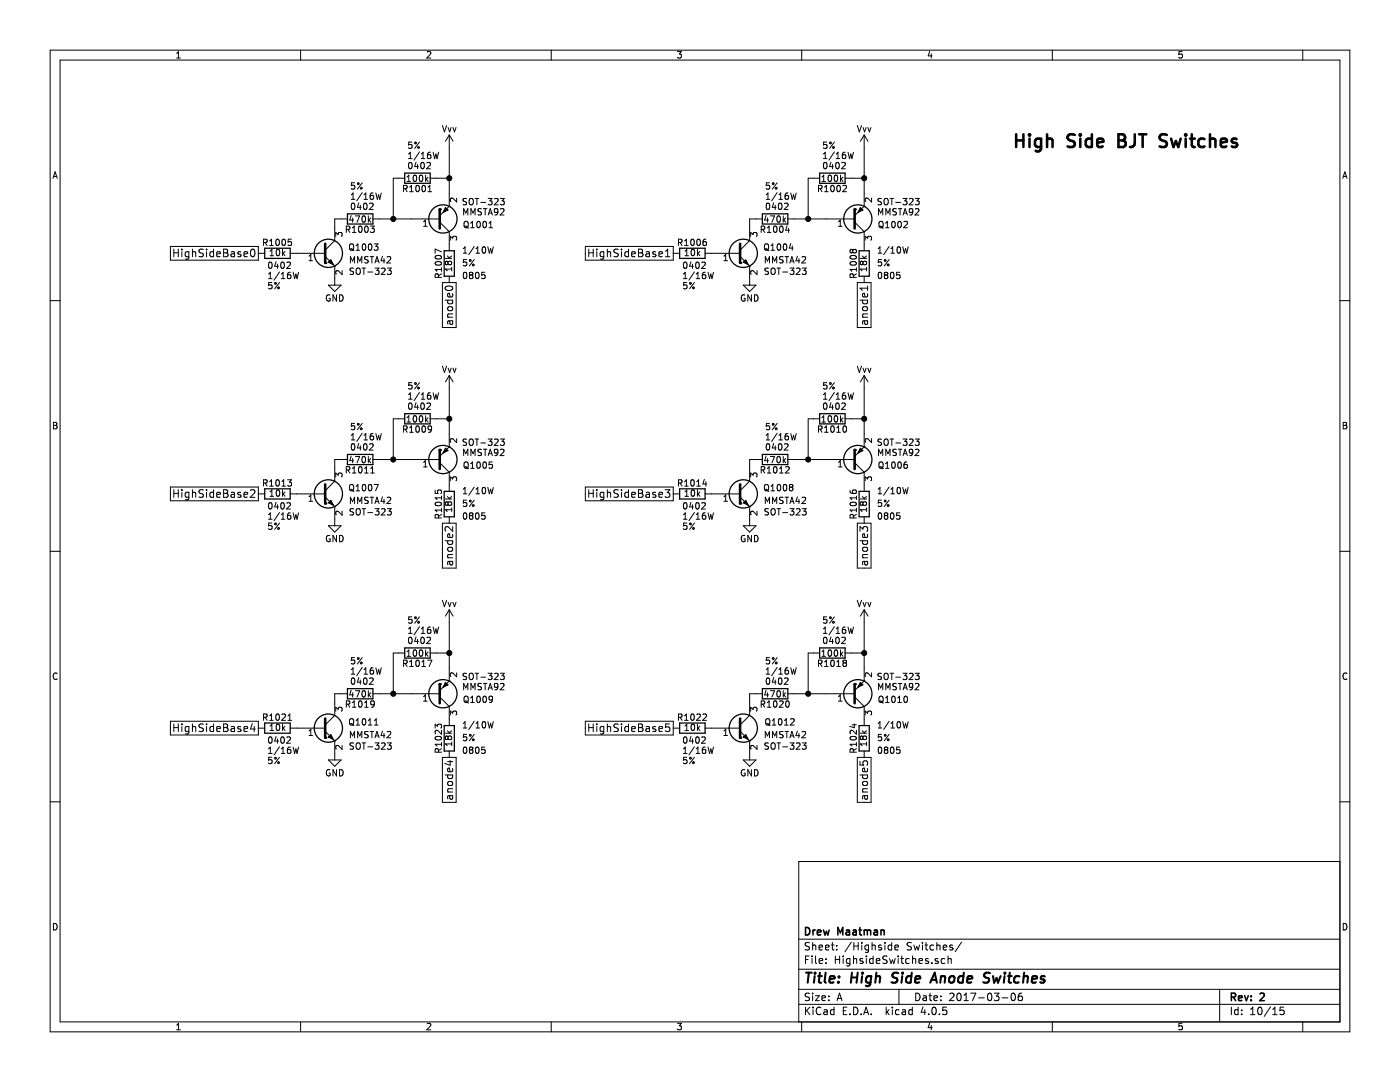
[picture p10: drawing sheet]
<svg xmlns="http://www.w3.org/2000/svg" width="279mm" height="216mm" viewBox="0 0 279 216" stroke-linecap="round" stroke-linejoin="round" font-family="sans-serif">
<g fill="none" stroke="#000" stroke-width=".2">
<path d="M10 10h259.4v195.9h-259.4zM12 12h255.4v191.9h-255.4zM35.3 11.6h.7M35.3 10.6l.3-.3v1.3M60 10v2M85.2 10.4l.5-.1 .3 .3-.8 1h.8M110 10v2M135.2 10.3h.8l-.4 .5h.3l.1 .2-.1 .5-.2 .1-.5-.1M160 10v2M185.5 10.2l-.3 1h.8M185.9 10.7v.9M210 10v2"/>
<path d="M235.9 10.3h-.6v.6l.1-.1h.5l.1 .5-.3 .3-.4-.1M260 10v2M10.6 35.6l.4-1.3 .4 1.3M10.7 35.2h.6M70.1 38.9l.4-.4v1.3M70.1 39.8h.7M70.8 36.5h-.6l-.1 .6 .2-.1 .5 .1v.5l-.2 .1-.5-.1M71.4 36.5h.2v.3h-.2zM72 37.4h.2v.3h-.2zM72.3 38.4l-1.1 1.7M72.3 36.5l-1 1.2M72.6 38.9l.4-.4v1.3"/>
<path d="M72.6 39.8h.8M74.4 38.5l-.3 .1-.2 .2v.7l.2 .3 .4-.2 .1-.4-.2-.2h-.3l-.2 .2M75 38.5l.3 1.3 .3-.9 .2 .9 .3-1.3M80.5 37.6h.7v-.5l-.7-.1v1.3M80.8 35.6h-2.3v8.1M80.8 37.6l.5 .7M81.2 36.2h.7M81.2 35.3l.4-.3v1.2M81.5 30.7l.4-.3v1.2M81.5 31.6h.7M81.6 32.5l.2-.1a.67 .67 0 0 1 .5 .6 .67 .67 0 0 1-.5 .7l-.3-.5zM81.8 38.3h.7"/>
<path d="M81.8 37.3l.3-.3v1.3M82.2 28.3h-.6l-.1 .6 .2-.1 .5 .1v.6l-.2 .1-.5-.1M82.5 35.1l.2-.1a.67 .67 0 0 1 .5 .6 .67 .67 0 0 1-.5 .6l-.3-.5zM82.8 28.4h.2v.3h-.2zM83 32.3l-.2 .9h.7M83.1 37.1l.2-.1a.67 .67 0 0 1 .4 .6 .67 .67 0 0 1-.4 .7l-.3-.5zM83.3 32.8v.9M83.4 29.3h.2v.2h-.2zM83.7 30.3l-1.1 1.7M83.7 28.3l-.9 1.3M83.8 35.1l.1-.1a.67 .67 0 0 1 .5 .6 .67 .67 0 0 1-.5 .6l-.2-.5zM84.1 32.5l.2-.1a.67 .67 0 0 1 .4 .6 .67 .67 0 0 1-.4 .7l-.3-.5z"/>
<path d="M84.1 31.6h.7M84.1 30.7l.3-.3v1.2M84.3 37.1l.2-.1a.67 .67 0 0 1 .4 .6 .67 .67 0 0 1-.4 .7l-.3-.5zM84.9 35v1.2M85.1 35.7l.3 .5M85.2 32.5l.5-.1 .2 .4-.8 .9h.8M85.4 38.3h.7M85.4 37.3l.4-.3v1.3M85.4 35.4l-.5 .4M85.9 35.6h3.8M85.9 30.4h-.4l-.2 .3v.7l.2 .2 .5-.1v-.4l-.1-.2h-.4l-.2 .2M86.4 30.4l.3 1.2 .3-.9 .2 .9 .3-1.2"/>
<path d="M88.3 25l.4 1.3 .4-1.3M89.4 25.5l.3 .8 .3-.8M89.7 26.9v14.2M89.7 26.9l-.8 1.3M89.7 26.9l.7 1.3M90.4 25.5l.3 .8 .3-.8M91.1 39.5v.8l-.9-.8-.3 .3 .1 .4M93.1 39.6l-.6 .1v.4l.5 .2 .1 .3-.2 .3-.5-.1M93.8 39.6h.5a.83 .83 0 0 1-.1 1.3 .44 .44 0 0 1-.6-.5zM94.8 39.6h.7M95.2 39.6v1.3M97.4 39.6h.8l-.4 .5 .3 .1v.5l-.1 .2-.6-.2"/>
<path d="M98.7 39.7l.5-.1 .2 .4-.8 .9h.8M99.8 39.6h.8l-.4 .5 .4 .1v.5l-.2 .2-.6-.2M152.9 39.8h.7M152.9 38.9l.4-.4v1.3M153.6 36.5h-.6l-.1 .6 .2-.1 .5 .1v.5l-.2 .1-.5-.1M154.2 36.5h.2v.3h-.2zM154.8 37.4h.2v.3h-.2zM155.1 38.4l-1.1 1.7M155.1 36.5l-1 1.2M155.4 39.8h.8M155.4 38.9l.4-.4v1.3M157.3 38.5l-.4 .1-.2 .2v.7l.2 .3 .4-.2 .1-.4-.1-.2h-.4l-.2 .2"/>
<path d="M157.8 38.5l.3 1.3 .3-.9 .2 .9 .3-1.3M163.3 37.6h.7v-.5l-.7-.1v1.3M163.6 35.6h-2.3v8.1M163.7 37.6l.4 .7M164 36.2h.7M164 35.3l.4-.3v1.2M164.3 31.6h.7M164.3 30.7l.4-.3v1.2M164.4 32.5l.2-.1a.67 .67 0 0 1 .5 .6 .67 .67 0 0 1-.5 .7l-.3-.5zM164.6 38.3h.7M164.6 37.3l.3-.3v1.3M165 28.3h-.6l-.1 .6 .2-.1 .5 .1v.6l-.2 .1-.5-.1"/>
<path d="M165.4 35.1l.1-.1a.67 .67 0 0 1 .5 .6 .67 .67 0 0 1-.5 .6l-.2-.5zM165.6 28.4h.2v.3h-.2zM165.8 32.3l-.2 .9h.7M165.9 37.1l.2-.1a.67 .67 0 0 1 .4 .6 .67 .67 0 0 1-.4 .7l-.3-.5zM166.1 32.8v.9M166.2 29.3h.2v.2h-.2zM166.5 30.3l-1.1 1.7M166.5 28.3l-.9 1.3M166.6 35.1l.2-.1a.67 .67 0 0 1 .4 .6 .67 .67 0 0 1-.4 .6l-.3-.5zM166.9 31.6h.7M166.9 32.5l.2-.1a.67 .67 0 0 1 .4 .6 .67 .67 0 0 1-.4 .7l-.3-.5zM166.9 30.7l.3-.3v1.2"/>
<path d="M167.1 37.1l.2-.1a.67 .67 0 0 1 .4 .6 .67 .67 0 0 1-.4 .7l-.3-.5zM167.7 35v1.2M167.9 35.7l.3 .5M168 32.5l.5-.1 .2 .4-.8 .9h.8M168.2 37.1l.5-.1 .2 .3-.8 1h.8M168.2 35.4l-.5 .4M168.7 35.6h3.8M168.7 30.4h-.4l-.2 .3v.7l.2 .2 .5-.1v-.4l-.1-.2h-.4l-.2 .2M169.2 30.4l.3 1.2 .3-.9 .2 .9 .3-1.2M171.1 25l.4 1.3 .4-1.3M172.2 25.5l.3 .8 .3-.8M172.5 26.9v14.2"/>
<path d="M172.5 26.9l-.8 1.3M172.5 26.9l.7 1.3M173.2 25.5l.3 .8 .3-.8M173.9 39.5v.8l-.9-.8-.3 .3 .1 .4M175.9 39.6l-.6 .1v.4l.5 .2 .1 .3-.2 .3-.5-.1M176.6 39.6h.5a.83 .83 0 0 1-.1 1.3 .44 .44 0 0 1-.6-.5zM177.6 39.6h.7M178 39.6v1.3M180.2 39.6h.8l-.4 .5 .3 .1v.5l-.1 .2-.6-.2M181.5 39.7l.5-.1 .2 .4-.8 .9h.8M182.7 39.6h.7l-.4 .5 .4 .1v.5l-.2 .2-.5-.2M268 35.6l.4-1.3 .4 1.3"/>
<path d="M268.1 35.2h.6M10 60h2M34 49.2h17.6v2.7h-17.6zM34.7 49.7v1.5M34.7 50.4h.9M35.6 49.7v1.5M36.3 49.7v.2M36.3 50.2v1M37.7 50.2v1.3l-.3 .2h-.4M37.7 50.3l-.4-.1-.3 .3v.5l.1 .2h.6M38.4 50.4l.1-.1a.36 .36 0 0 1 .6 .1v.8M38.4 49.7v1.5"/>
<path d="M40.6 49.8a.62 .62 0 0 0-.8 .1v.4l.7 .3v.5a.62 .62 0 0 1-.8 .1M41.2 49.7v.2M41.2 50.2v1M42.6 50.3l-.4-.1-.3 .3v.5l.1 .2h.6M42.6 49.7v1.5M43.3 50.7l.7-.1-.1-.3-.4-.1-.2 .2v.8h.6M44.6 50.4h.5M44.6 49.7h.5l.3 .3-.3 .4 .3 .2 .1 .4-.3 .2h-.6zM46.2 50.3h.5l.1 .9M46.8 50.6h-.5a.3 .3 0 0 0-.2 .3 .3 .3 0 0 0 .2 .3h.5M48 50.3l-.3-.1-.3 .2 .1 .2 .5 .2v.4h-.6M48.7 50.7l.7-.1v-.3l-.5-.1-.2 .2 .1 .8h.6"/>
<path d="M50.1 49.9l.3-.2a.81 .81 0 0 1 .5 .8 .81 .81 0 0 1-.5 .7l-.3-.1-.1-.5zM51.6 50.5h1.2M52.6 48.4l.6-.1 .1-.5-.7-.1v1.3M52.9 48.4l.4 .6M53.6 55.6h.7M53.6 54.7l.3-.4v1.3M53.7 52.4l.2-.1a.67 .67 0 0 1 .4 .6 .67 .67 0 0 1-.4 .7l-.3-.5zM53.8 49h.7M53.8 48.1l.4-.4v1.3M53.9 51h.7M53.9 50.1l.4-.3v1.2M54.3 56.4h-.7v.5l.2-.1 .5 .1v.6l-.2 .1-.5-.1"/>
<path d="M54.9 56.4h.2v.3h-.2zM55.1 52.2l-.3 .9h.8M55.1 47.8l.2-.1a.67 .67 0 0 1 .5 .7 .67 .67 0 0 1-.5 .6l-.3-.5zM55.2 49.9l.2-.1a.67 .67 0 0 1 .4 .6 .67 .67 0 0 1-.4 .6l-.3-.5zM55.4 52.7v.9M55.5 57.3h.2v.3h-.2zM55.8 54.3l-1.1 1.6M55.8 56.4l-1 1.2M56.1 55.6h.7M56.1 54.7l.4-.4v1.3M56.1 52.4l.2-.1a.67 .67 0 0 1 .5 .6 .67 .67 0 0 1-.5 .7l-.3-.5zM56.4 47.8l.1-.1a.67 .67 0 0 1 .5 .7 .67 .67 0 0 1-.5 .6l-.2-.5z"/>
<path d="M56.4 49.8v1.2M56.5 50.5l.4 .5M56.9 50.2l-.5 .4M57.3 52.4l.4-.1 .3 .4-.8 .9h.8M57.9 50.5h7M57.9 54.3l-.3 .1-.2 .2v.7l.2 .3 .4-.1 .1-.5-.2-.1-.3-.1-.2 .2M58.1 47.7h-.6v.6l.2-.1 .4 .1v.6l-.1 .1-.5-.1M58.5 54.3l.3 1.3 .3-.9 .2 .9 .3-1.3M61.7 52h.7M61.7 51.1l.3-.4v1.3M64.9 51.2l1.9 1.9M65.5 56.9h2.6l-1.3 1.3z"/>
<path d="M65.8 58.9a.59 .59 0 0 0-.7 .5 .59 .59 0 0 0 .7 .6l.1-.5h-.2M66.8 53.1h.1M66.8 53.1v3.8M67 47.2v-.8l.5 .4 .1-.4h.5l.2 .2-.2 .6M67.2 58.8v1.3l-.8-1.3v1.3M67.8 58.8a.64 .64 0 0 1 .7 .7 .64 .64 0 0 1-.7 .6zM68.3 54v.8l-.9-.8-.4 .2 .1 .5M69.1 45.8l.6-.1 .1-.5-.7-.1v1.3M69.3 43.7h-2.5v4.3l-1.9 1.9M69.4 45.8l.4 .6M69.8 48.8l.2-.1h.4a.83 .83 0 0 1-.1 1.2 .44 .44 0 0 1-.6-.4zM69.9 52.5v-1.3l.5 .9 .4-.9v1.3"/>
<path d="M70 49.6l.4 .3M70.1 43l-.3 .9h.8M70.2 40.6l.2-.1a.67 .67 0 0 1 .4 .7 .67 .67 0 0 1-.4 .6l-.3-.5zM70.3 46.4h.7M70.3 45.5l.4-.4v1.3M70.4 43.5v.8M70.4 49.9l.2 .1M70.6 53.5l-.7 .1v.4l.5 .2 .2 .3-.3 .3-.5-.1M70.9 43.1h.9l-.6 1.2M71.1 49.9h.7M71.1 49l.3-.3v1.2M71.1 53.7l.2-.2h.4a.83 .83 0 0 1-.1 1.3 .44 .44 0 0 1-.5-.5z"/>
<path d="M71.4 52.5v-1.3l.4 .9 .4-.9v1.3M71.6 40.5l-.3 .9h.8M71.7 45.2l.1-.1a.67 .67 0 0 1 .5 .6 .67 .67 0 0 1-.5 .7l-.2-.5zM71.9 40.9v.9M72.3 53.5h.7M72.3 43.2l.2-.1a.67 .67 0 0 1 .5 .6 .67 .67 0 0 1-.5 .6l-.3-.4zM72.4 48.8l.2-.1a.67 .67 0 0 1 .4 .6 .67 .67 0 0 1-.4 .6l-.3-.4zM72.6 53.5v1.3M72.6 40.6l.2-.1a.67 .67 0 0 1 .5 .7 .67 .67 0 0 1-.5 .6l-.3-.5zM72.9 45.2l.2-.1a.67 .67 0 0 1 .4 .6 .67 .67 0 0 1-.4 .7l-.3-.5zM73.4 54.3h1M73.5 51.3h-.7v.4l.6 .2 .1 .3-.2 .3-.5-.1"/>
<path d="M73.5 43.1v1.2M73.6 48.8l.2-.1a.67 .67 0 0 1 .4 .6 .67 .67 0 0 1-.4 .6l-.3-.4zM73.6 43.9l.4 .4M73.8 40.6l.4-.1 .3 .4-.8 .9h.8M73.9 51.2h.7M73.9 45.1h.8l-.4 .5 .4 .1v.6l-.2 .1-.6-.1M74 43.5l-.5 .5M74.2 51.2v1.3M74.4 43.7h13.4M74.7 48.7h.7l-.4 .4 .4 .2v.5l-.2 .1-.5-.1M74.8 52.5l.4-1.3 .5 1.3M74.9 53.5h.7l-.4 .5 .4 .1v.5l-.2 .2-.5-.2"/>
<path d="M75 52.1h.5M76.1 53.6l.5-.1 .3 .3-.8 1h.8M76.3 51.1l-.3 .9h.8M76.6 51.6v.9M77.3 51.3l.4-.1 .3 .4-.8 .9h.8M77.3 53.5h.8l-.5 .5 .4 .1v.5l-.1 .2-.6-.2M84.5 45.2h.7M84.5 44.2l.4-.3v1.3M86.9 51.2a.76 .76 0 0 1 1.2 .2 .74 .74 0 0 1-1.3-.1zM86.9 52.4a.76 .76 0 0 1 1.2 .2 .74 .74 0 0 1-1.3-.1zM87.5 55.3l-.1-.6h-.5l-.1 .6h1.3M87.8 44.3l1.9 1.9v3.8"/>
<path d="M88.1 54.6l-.6 .4M88.1 50.2l-1.3-.5v.8M88.1 53.4v.7M88.1 53.8h-1.3l.4 .3M88.3 56.4h2.7v9h-2.7zM88.8 59.9h1.5M88.9 51.6h1.2M89 57.2a.81 .81 0 0 1 1.3 .4 .86 .86 0 0 1-.8 .4 .86 .86 0 0 1-.7-.5zM89.3 51.1l.5 .5M89.4 59.9l-.1 .4 .3 .3h.5l.2-.1v-.6M89.4 52.3l.3-.2 .3 .1 .1 .1v.3l-.2 .2h-.4l-.1-.2M89.4 52.3l-.2-.2-.3 .2 .1 .5h.2l.2-.2"/>
<path d="M89.4 52.3v.3M89.7 41.1h.1M89.7 41.1l-1.9 2M89.7 55.1v1.3M89.9 47.9v-.8l.4 .5 .1-.4h.6l.1 .2-.1 .5M90.1 53.3v.8M90.1 53.7h-1.2l.3 .4M90.1 51.1l-.4 .3M90.3 58.6v.4l-.2 .3-.7-.1v-.6l.3-.1 .1 .8M92.5 50.5h.7M92.5 49.6l.3-.3v1.2M92.5 42.9v-1.3l.5 .9 .4-.9v1.3"/>
<path d="M92.6 54.4l.1-.1a.67 .67 0 0 1 .5 .7 .67 .67 0 0 1-.5 .6l-.2-.5zM92.7 44.3l.2-.1h.4a.83 .83 0 0 1-.2 1.2 .44 .44 0 0 1-.5-.4zM92.8 45.1l.5 .3M93.1 51.8h-.6v.6l.1-.1 .5 .1v.5l-.2 .2-.4-.2M93.3 45.4l.2 .1M93.7 51.8h.3v.3h-.3zM93.9 54.9l-.2 .2v.4l.2 .1h.3l.2-.3-.1-.3-.1-.1M93.9 54.9l-.2-.3 .2-.3 .4 .1 .1 .2-.2 .3M93.9 54.9h.3M93.9 45.4h.7M93.9 44.5l.4-.3v1.2M94 42.9v-1.3l.4 .9 .4-.9v1.3"/>
<path d="M94.3 52.8h.3v.2h-.3zM94.6 49.2l-1.1 1.6M94.6 51.8l-.9 1.3M95 50.5h.7M95 54.4l.2-.1a.67 .67 0 0 1 .4 .7 .67 .67 0 0 1-.4 .6l-.3-.5zM95 49.6l.4-.3v1.2M95.2 44.3l.2-.1a.67 .67 0 0 1 .5 .6 .67 .67 0 0 1-.5 .6l-.3-.4zM96 40.4h.9M96.1 41.7h-.7v.4l.6 .2 .1 .3-.2 .3-.5-.1M96.3 49.4l.2-.1a.67 .67 0 0 1 .4 .6 .67 .67 0 0 1-.4 .6l-.3-.5zM96.5 44.3l.1-.1a.67 .67 0 0 1 .5 .6 .67 .67 0 0 1-.5 .6l-.2-.4zM96.5 41.6h.7"/>
<path d="M96.8 54.3h-.6l-.1 .6 .2-.1 .5 .1v.6l-.2 .1-.5-.1M96.8 41.6v1.3M97.4 49.3l.3 1.2 .2-.9 .2 .9 .4-1.2M97.4 42.9l.4-1.3 .5 1.3M97.6 42.5h.5M97.6 45.4h.7M97.6 44.5l.3-.3v1.2M99.4 42.2l-.3 .2h-.2l-.2-.2 .1-.5 .3-.1 .3 .3a.84 .84 0 0 1-.4 1h-.2M99.9 41.7l.5-.1 .2 .4-.8 .9h.8M116.8 49.2h17.6v2.7h-17.6zM117.5 50.4h.9M117.5 49.7v1.5"/>
<path d="M118.4 49.7v1.5M119.1 49.7v.2M119.1 50.2v1M120.5 50.2v1.3l-.3 .2h-.4M120.5 50.3l-.4-.1-.3 .3v.5l.1 .2h.6M121.2 50.4l.1-.1a.36 .36 0 0 1 .6 .1v.8M121.2 49.7v1.5M123.4 49.8a.62 .62 0 0 0-.8 .1v.4l.7 .3v.5a.62 .62 0 0 1-.8 .1M124 49.7v.2M124 50.2v1M125.4 50.3l-.4-.1-.3 .3v.5l.1 .2h.6M125.4 49.7v1.5"/>
<path d="M126.1 50.7l.7-.1-.1-.3-.4-.1-.2 .2v.8h.6M127.4 50.4h.5M127.4 49.7h.5l.3 .3-.3 .4 .3 .2 .1 .4-.3 .2h-.6zM129 50.3h.5l.1 .9M129.6 50.6h-.5a.3 .3 0 0 0-.2 .3 .3 .3 0 0 0 .2 .3h.5M130.8 50.3l-.3-.1-.2 .2v.2l.5 .2v.4h-.5M131.5 50.7l.7-.1v-.3l-.5-.1-.2 .2 .1 .8h.6M132.8 51.2h.9M132.8 50.1l.4-.4v1.5M134.4 50.5h1.2M135.4 48.4l.6-.1 .1-.5-.7-.1v1.3M135.7 48.4l.4 .6"/>
<path d="M136.4 55.6h.7M136.4 54.7l.4-.4v1.3M136.5 52.4l.2-.1a.67 .67 0 0 1 .4 .6 .67 .67 0 0 1-.4 .7l-.3-.5zM136.6 49h.7M136.6 48.1l.4-.4v1.3M136.7 51h.7M136.7 50.1l.4-.3v1.2M137.1 56.4h-.7v.5l.2-.1 .5 .1v.6l-.2 .1-.5-.1M137.7 56.4h.2v.3h-.2zM137.9 52.2l-.3 .9h.8M137.9 47.8l.2-.1a.67 .67 0 0 1 .5 .7 .67 .67 0 0 1-.5 .6l-.3-.5zM138 49.9l.2-.1a.67 .67 0 0 1 .5 .6 .67 .67 0 0 1-.5 .6l-.3-.5z"/>
<path d="M138.2 52.7v.9M138.3 57.3h.2v.3h-.2zM138.6 54.3l-1.1 1.6M138.6 56.4l-1 1.2M138.9 55.6h.7M138.9 52.4l.2-.1a.67 .67 0 0 1 .5 .6 .67 .67 0 0 1-.5 .7l-.3-.5zM138.9 54.7l.4-.4v1.3M139.2 47.8l.1-.1a.67 .67 0 0 1 .5 .7 .67 .67 0 0 1-.5 .6l-.2-.5zM139.2 49.8v1.2M139.3 50.5l.4 .5M139.7 50.2l-.5 .4M140.1 52.4l.4-.1 .3 .4-.8 .9h.8"/>
<path d="M140.7 50.5h7M140.7 54.3l-.3 .1-.2 .2v.7l.2 .3 .4-.1 .1-.5-.2-.1-.3-.1-.2 .2M140.9 47.7l-.4 .1-.2 .2v.7l.2 .3 .4-.1 .1-.5-.1-.1-.4-.1-.2 .2M141.3 54.3l.3 1.3 .3-.9 .2 .9 .3-1.3M144.5 52h.7M144.5 51.1l.3-.4v1.3M147.7 51.2l1.9 1.9M148.3 56.9h2.6l-1.3 1.3zM148.6 58.9a.59 .59 0 0 0-.7 .5 .59 .59 0 0 0 .7 .6l.1-.5h-.2M149.6 53.1h.1M149.6 53.1v3.8M149.8 47.2v-.8l.5 .4 .1-.4h.6l.1 .2-.1 .6"/>
<path d="M150 58.8v1.3l-.7-1.3v1.3M150.6 58.8a.64 .64 0 0 1 .7 .7 .64 .64 0 0 1-.7 .6zM151.1 54v.8l-.9-.8-.4 .2 .1 .5M151.9 45.8l.6-.1 .1-.5-.7-.1v1.3M152.1 43.7h-2.5v4.3l-1.9 1.9M152.2 45.8l.4 .6M152.6 48.8l.2-.1h.4a.83 .83 0 0 1-.1 1.2 .44 .44 0 0 1-.5-.4zM152.7 52.5v-1.3l.5 .9 .4-.9v1.3M152.8 49.6l.4 .3M152.9 43l-.3 .9h.8M153 40.6l.2-.1a.67 .67 0 0 1 .4 .7 .67 .67 0 0 1-.4 .6l-.3-.5zM153.1 46.4h.7"/>
<path d="M153.1 45.5l.4-.4v1.3M153.2 43.5v.8M153.2 49.9l.2 .1M153.4 53.5l-.7 .1v.4l.5 .2 .2 .3-.3 .3-.4-.1M153.7 43.1h.9l-.5 1.2M153.9 49.9h.7M153.9 49l.3-.3v1.2M153.9 53.7l.3-.2h.3a.83 .83 0 0 1-.1 1.3 .44 .44 0 0 1-.5-.5zM154.2 52.5v-1.3l.4 .9 .4-.9v1.3M154.4 40.5l-.3 .9h.8M154.5 45.2l.1-.1a.67 .67 0 0 1 .5 .6 .67 .67 0 0 1-.5 .7l-.2-.5zM154.7 40.9v.9"/>
<path d="M155.1 53.5h.7M155.1 43.2l.2-.1a.67 .67 0 0 1 .5 .6 .67 .67 0 0 1-.5 .6l-.3-.4zM155.2 48.8l.2-.1a.67 .67 0 0 1 .4 .6 .67 .67 0 0 1-.4 .6l-.3-.4zM155.4 53.5v1.3M155.4 40.6l.2-.1a.67 .67 0 0 1 .5 .7 .67 .67 0 0 1-.5 .6l-.3-.5zM155.7 45.2l.2-.1a.67 .67 0 0 1 .4 .6 .67 .67 0 0 1-.4 .7l-.3-.5zM156.2 54.3h1M156.3 51.3h-.7v.4l.6 .2 .1 .3-.2 .3-.5-.1M156.3 43.1v1.2M156.4 48.8l.2-.1a.67 .67 0 0 1 .4 .6 .67 .67 0 0 1-.4 .6l-.3-.4zM156.4 43.9l.4 .4M156.6 40.6l.4-.1 .3 .4-.8 .9h.8"/>
<path d="M156.7 51.2h.7M156.8 43.5l-.5 .5M157 51.2v1.3M157.1 45l-.3 .9h.8M157.2 43.7h13.4M157.4 45.5v.9M157.6 52.5l.4-1.3 .5 1.3M157.7 53.5h.7l-.4 .5 .4 .1v.5l-.2 .2-.5-.2M157.8 52.1h.5M157.8 48.6l-.3 .9h.8M158.1 49.1v.8M159 53.6l.4-.1 .3 .3-.8 1h.8"/>
<path d="M159.1 51.1l-.2 .9h.7M159.4 51.6v.9M160.1 51.3l.5-.1 .2 .4-.8 .9h.8M160.1 53.5h.8l-.4 .5 .3 .1v.5l-.1 .2-.6-.2M167.3 45.2h.7M167.3 44.2l.4-.3v1.3M169.7 52.4a.76 .76 0 0 1 1.2 .2 .74 .74 0 0 1-1.3-.1zM169.7 51.2a.76 .76 0 0 1 1.2 .2 .74 .74 0 0 1-1.3-.1zM170.2 50l-.2-.2-.4 .2 .1 .4 .3 .1 .2-.3M170.2 50l.2-.2h.4l.1 .2v.2l-.2 .3-.4-.1-.1-.2M170.2 50v.2M170.3 55.3l-.1-.6h-.5l-.1 .6h1.3"/>
<path d="M170.6 44.3l1.9 1.9v3.8M170.9 53.8h-1.3l.4 .3M170.9 54.6l-.6 .4M170.9 53.4v.7M171.1 56.4h2.7v9h-2.7zM171.6 59.9h1.6M171.7 51.6h1.2M172.1 51.1l.5 .5M172.2 52.3l-.2-.2-.3 .2 .1 .5h.2l.2-.2M172.2 52.3l.3-.2 .3 .1 .1 .1v.3l-.2 .2h-.4l-.1-.2M172.2 59.9l-.1 .4 .3 .3h.5l.2-.1v-.6M172.2 52.3v.3"/>
<path d="M172.5 41.1h.1M172.5 41.1l-1.9 2M172.5 55.1v1.3M172.7 47.9v-.8l.5 .5 .1-.4h.5l.1 .2-.1 .5M172.9 53.7h-1.2l.3 .4M172.9 53.3v.8M172.9 51.1l-.4 .3M173.1 58.6l.1 .4-.3 .3-.7-.1v-.6l.3-.1 .1 .8M173.2 57.1v.9M173.2 57.5h-1.6l.5 .5M175.3 50.5h.7M175.3 49.6l.3-.3v1.2"/>
<path d="M175.3 42.9v-1.3l.5 .9 .4-.9v1.3M175.4 54.4l.1-.1a.67 .67 0 0 1 .5 .7 .67 .67 0 0 1-.5 .6l-.2-.5zM175.6 44.2h.5a.83 .83 0 0 1-.2 1.2 .44 .44 0 0 1-.5-.4zM175.6 45.1l.5 .3M175.9 51.8h-.6v.6l.1-.1 .5 .1v.5l-.2 .2-.4-.2M176.1 45.4l.2 .1M176.5 51.8h.3v.3h-.3zM176.7 54.9l-.2 .2v.4l.2 .1h.3l.2-.3-.1-.3-.1-.1M176.7 54.9l-.2-.3 .2-.3 .4 .1 .1 .2-.2 .3M176.7 54.9h.3M176.7 45.4h.7M176.7 44.5l.4-.3v1.2"/>
<path d="M176.8 42.9v-1.3l.4 .9 .4-.9v1.3M177.1 52.8h.3v.2h-.3zM177.4 49.2l-1 1.6M177.4 51.8l-.9 1.3M177.8 50.5h.7M177.8 54.4l.2-.1a.67 .67 0 0 1 .4 .7 .67 .67 0 0 1-.4 .6l-.3-.5zM177.8 49.6l.4-.3v1.2M178.1 44.3l.1-.1a.67 .67 0 0 1 .5 .6 .67 .67 0 0 1-.5 .6l-.2-.4zM178.8 40.4h.9M178.9 41.7l-.5-.1-.2 .3 .1 .3 .5 .2v.4l-.1 .1-.5-.1M179.1 49.4l.2-.1a.67 .67 0 0 1 .4 .6 .67 .67 0 0 1-.4 .6l-.3-.5zM179.3 44.3l.2-.1a.67 .67 0 0 1 .4 .6 .67 .67 0 0 1-.4 .6l-.3-.4z"/>
<path d="M179.3 41.6h.7M179.6 54.3h-.6l-.1 .6 .2-.1 .5 .1v.6l-.2 .1-.5-.1M179.6 41.6v1.3M180.2 49.3l.3 1.2 .2-.9 .2 .9 .4-1.2M180.2 42.9l.4-1.3 .5 1.3M180.4 42.5h.5M180.4 44.3l.5-.1 .2 .3-.8 .9h.8M182.2 42.2l-.3 .2h-.2l-.2-.2 .1-.5 .3-.1 .3 .3a.84 .84 0 0 1-.4 1h-.2M182.7 41.7l.5-.1 .2 .4-.8 .9h.8M267.4 60h2M81.5 78.7l.4-.3v1.3M81.5 79.7h.7"/>
<path d="M82.2 76.4h-.6l-.1 .5 .2-.1 .5 .1v.6l-.2 .1-.5-.1M82.8 76.4h.2v.3h-.2zM83.4 77.3h.2v.2h-.2zM83.7 78.3l-1.1 1.7M83.7 76.4l-.9 1.2M84.1 78.7l.3-.3v1.3M84.1 79.7h.7M85.9 78.4h-.4l-.2 .3v.7l.2 .3 .5-.2v-.4l-.1-.2h-.4l-.2 .2M86.4 78.4l.3 1.3 .3-1 .2 1 .3-1.3M88.3 73.1l.4 1.2 .4-1.2M89.3 63.3h1M89.4 61.3l.7-.1 .2 .1v.4l-.2 .3h-.5l-.3-.3z"/>
<path d="M89.4 73.5l.3 .8 .3-.8M89.7 74.9v14.3M89.7 74.9l-.8 1.3M89.7 74.9l.7 1.3M89.7 64l.1 .5a.3 .3 0 0 0 .3 .3 .3 .3 0 0 0 .2-.3v-.5M90.3 64l-.9 .1v.6M90.3 62.6h-.7a.37 .37 0 0 0-.3 .3 .37 .37 0 0 0 .2 .4M90.4 73.5l.3 .8 .3-.8M164.3 78.7l.4-.3v1.3M164.3 79.7h.7M165 76.4h-.6l-.1 .5 .2-.1 .5 .1v.6l-.2 .1-.5-.1M165.6 76.4h.2v.3h-.2z"/>
<path d="M166.2 77.3h.2v.2h-.2zM166.5 78.3l-1.1 1.7M166.5 76.4l-.9 1.2M166.9 78.7l.3-.3v1.3M166.9 79.7h.7M168.7 78.4h-.4l-.2 .3v.7l.2 .3 .5-.2v-.4l-.1-.2h-.4l-.2 .2M169.2 78.4l.3 1.3 .3-1 .2 1 .3-1.3M171.1 73.1l.4 1.2 .4-1.2M172.1 63.3h1.1M172.2 61.3l.7-.1 .2 .1 .1 .4-.3 .3h-.5l-.3-.3zM172.2 73.5l.3 .8 .3-.8M172.5 74.9v14.3"/>
<path d="M172.5 74.9l-.8 1.3M172.5 74.9l.7 1.3M172.5 64l.1 .5a.3 .3 0 0 0 .3 .3 .3 .3 0 0 0 .3-.3l-.1-.5M173.2 64l-1 .1v.6M173.2 62.6h-.8a.37 .37 0 0 0-.3 .3 .37 .37 0 0 0 .2 .4M173.2 73.5l.3 .8 .3-.8M10.7 84.3h.4l.3 .2-.3 .4 .3 .2-.2 .5h-.5zM10.7 84.9h.4M34 97.2h17.6v2.7h-17.6zM34.7 97.7v1.5M34.7 98.5h.9M35.6 97.7v1.5"/>
<path d="M36.3 97.7v.2M36.3 98.2v1M37.7 98.2v1.3l-.3 .2h-.4M37.7 98.3l-.4-.1-.3 .3v.5l.1 .2h.6M38.4 97.7v1.5M38.4 98.4l.1-.1a.36 .36 0 0 1 .6 .2v.7M40.6 97.8a.62 .62 0 0 0-.8 .1v.4l.7 .4v.4a.62 .62 0 0 1-.8 .1M41.2 97.7v.2M41.2 98.2v1M42.6 97.7v1.5M42.6 98.3l-.4-.1-.3 .3v.5l.1 .2h.6M43.3 98.7l.7-.1-.1-.3-.4-.1-.2 .3v.7h.6"/>
<path d="M44.6 97.7h.5l.3 .3-.3 .5 .3 .1 .1 .4-.3 .2h-.6zM44.6 98.5h.5M46.2 98.3h.5l.1 .9M46.8 98.6l-.5 .1a.3 .3 0 0 0-.2 .2 .3 .3 0 0 0 .2 .3h.5M48 98.3l-.3-.1-.3 .3 .1 .2 .5 .1v.4h-.6M48.7 98.7l.7-.1v-.3l-.5-.1-.2 .3 .1 .7h.6M50 97.9l.6-.2 .3 .4-1 1.1h1M51.6 98.6h1.2M52.6 96.4l.6-.1 .1-.5-.7-.1v1.3M52.9 96.4l.4 .6M53.8 96.1l.4-.4v1.3M53.8 97h.7"/>
<path d="M53.9 98.1l.4-.3v1.2M53.9 99h.7M55.1 95.8l.2-.1a.67 .67 0 0 1 .5 .7 .67 .67 0 0 1-.5 .6l-.3-.5zM55.2 97.9l.2-.1a.67 .67 0 0 1 .4 .6 .67 .67 0 0 1-.4 .6l-.3-.4zM56.3 97h.7M56.3 96.1l.3-.4v1.3M56.4 97.8v1.2M56.5 98.6l.4 .4M56.9 98.2l-.5 .5M57.4 95.7h.8l-.4 .5 .3 .1v.6l-.1 .1-.6-.1M57.9 98.6h7M61.7 99.1l.3-.3v1.2"/>
<path d="M64.9 99.2l1.9 1.9M67 95.2v-.8l.5 .4 .1-.4h.5l.2 .2-.2 .6M69.1 93.8l.6-.1 .1-.5-.7-.1v1.3M69.3 91.7h-2.5v4.3l-1.9 1.9M69.4 93.8l.4 .6M69.8 96.9l.2-.2h.4a.83 .83 0 0 1-.1 1.2 .44 .44 0 0 1-.6-.4zM70 97.6l.4 .3M70.1 91l-.3 .9h.8M70.1 86.9l.4-.4v1.3M70.1 87.8h.7M70.2 88.6l.2-.1a.67 .67 0 0 1 .4 .7 .67 .67 0 0 1-.4 .6l-.3-.5zM70.3 93.5l.4-.4v1.3"/>
<path d="M70.3 94.4h.7M70.4 91.5v.9M70.4 97.9l.2 .1M70.8 84.5h-.6l-.1 .6 .2-.1 .5 .1v.5l-.2 .2-.5-.2M70.9 91.1h.9l-.6 1.3M71.1 97l.3-.3v1.2M71.1 97.9h.7M71.4 84.5h.2v.3h-.2zM71.6 88.5l-.3 .9h.8M71.7 93.2l.1-.1a.67 .67 0 0 1 .5 .7 .67 .67 0 0 1-.5 .6l-.2-.5zM71.9 89v.8M72 85.4h.2v.3h-.2z"/>
<path d="M72.3 86.4l-1.1 1.7M72.3 84.5l-1 1.3M72.3 91.2l.2-.1a.67 .67 0 0 1 .5 .6 .67 .67 0 0 1-.5 .7l-.3-.5zM72.4 96.8l.2-.1a.67 .67 0 0 1 .4 .6 .67 .67 0 0 1-.4 .6l-.3-.4zM72.6 86.9l.4-.4v1.3M72.6 88.6l.2-.1a.67 .67 0 0 1 .5 .7 .67 .67 0 0 1-.5 .6l-.3-.5zM72.6 87.8h.8M72.8 94.4h.7M72.8 93.5l.3-.4v1.3M73.5 99.3h-.7v.4l.6 .2 .1 .3-.2 .3-.5-.1M73.5 91.1v1.3M73.6 96.8l.2-.1a.67 .67 0 0 1 .4 .6 .67 .67 0 0 1-.4 .6l-.3-.4z"/>
<path d="M73.6 91.9l.4 .5M73.8 88.6l.4-.1 .3 .4-.8 .9h.8M73.9 99.2h.7M74 94.4h.7M74 93.5l.3-.4v1.3M74 91.5l-.5 .5M74.2 99.2v1.3M74.4 91.7h13.4M74.4 86.5l-.3 .1-.2 .2v.7l.2 .3 .4-.1 .1-.5-.2-.2h-.3l-.2 .2M74.7 96.7h.8l-.5 1.2M75 86.5l.3 1.3 .3-.9 .2 .9 .3-1.3M76.3 99.1l-.3 1h.8"/>
<path d="M76.6 99.6v.9M77.3 99.3l.4-.1 .3 .4-.8 .9h.8M80.5 85.6h.7v-.5l-.7-.1v1.3M80.8 83.6h-2.3v8.1M80.8 85.6l.5 .7M81.2 83.3l.4-.3v1.2M81.2 84.2h.7M81.6 80.5l.2-.1a.67 .67 0 0 1 .5 .7 .67 .67 0 0 1-.5 .6l-.3-.5zM81.8 85.3l.3-.3v1.3M81.8 86.3h.7M82.5 83.1l.2-.1a.67 .67 0 0 1 .5 .6 .67 .67 0 0 1-.5 .6l-.3-.5zM83 80.3l-.2 1h.7"/>
<path d="M83.1 85.1l.2-.1a.67 .67 0 0 1 .4 .6 .67 .67 0 0 1-.4 .7l-.3-.5zM83.3 80.8v.9M83.8 83.1l.1-.1a.67 .67 0 0 1 .5 .6 .67 .67 0 0 1-.5 .6l-.2-.5zM84.1 80.5l.2-.1a.67 .67 0 0 1 .4 .7 .67 .67 0 0 1-.4 .6l-.3-.5zM84.3 85.1l.2-.1a.67 .67 0 0 1 .4 .6 .67 .67 0 0 1-.4 .7l-.3-.5zM84.5 92.3l.4-.4v1.3M84.5 93.2h.7M84.9 83v1.2M85.1 83.7l.3 .5M85.2 80.5l.5-.1 .2 .4-.8 .9h.8M85.4 83.4l-.5 .4M85.9 83.6h3.8"/>
<path d="M86.1 85.5l-.2 .3h-.3l-.2-.3 .1-.5h.4l.2 .2a.84 .84 0 0 1-.3 1.1h-.3M86.8 97.8v.6l.6 .1-.1-.2 .1-.5h.6l.1 .2-.1 .5M87.8 92.3l1.9 1.9v3.8M88.1 99v.7M88.1 99.3h-1.3l.4 .4M88.9 99.6h1.2M89.3 99.1l.5 .5M89.7 89.2h.1M89.7 89.2l-1.9 1.9M89.9 95.9v-.8l.4 .5 .1-.4h.6l.1 .2-.1 .5M90.1 99.1l-.4 .3M91.1 87.5v.8l-.9-.8-.3 .3 .1 .4"/>
<path d="M92.5 97.6l.3-.3v1.2M92.5 98.5h.7M92.5 90.9v-1.3l.5 .9 .4-.9v1.3M92.7 92.4l.2-.2h.4a.83 .83 0 0 1-.2 1.2 .44 .44 0 0 1-.5-.4zM92.8 93.1l.5 .3M93.1 99.8h-.6v.6l.1-.1 .5 .1v.5l-.2 .2-.4-.2M93.1 87.7h-.6v.4l.5 .2 .1 .3-.2 .3-.5-.1M93.3 93.4l.2 .1M93.7 87.8l.2-.2 .4 .1a.83 .83 0 0 1-.1 1.2 .44 .44 0 0 1-.6-.5zM93.7 99.8h.3v.3h-.3zM93.9 92.5l.4-.3v1.2M93.9 93.4h.7"/>
<path d="M94 90.9v-1.3l.4 .9 .4-.9v1.3M94.6 97.2l-1.1 1.6M94.6 99.8l-.9 1.3M94.8 87.6h.7M95 97.6l.4-.3v1.2M95 98.5h.7M95.2 87.6v1.3M95.2 92.3l.2-.1a.67 .67 0 0 1 .5 .6 .67 .67 0 0 1-.5 .6l-.3-.4zM96 88.4h.9M96.1 89.7h-.7v.4l.6 .2 .1 .4-.2 .2-.5-.1M96.3 97.4l.2-.1a.67 .67 0 0 1 .4 .6 .67 .67 0 0 1-.4 .6l-.3-.5zM96.5 92.3l.1-.1a.67 .67 0 0 1 .5 .6 .67 .67 0 0 1-.5 .6l-.2-.4z"/>
<path d="M96.5 89.6h.7M96.8 89.6v1.3M97.4 97.3l.3 1.2 .2-.9 .2 .9 .4-1.2M97.4 87.6h.8l-.4 .5 .3 .1v.5l-.1 .2-.6-.2M97.4 90.9l.4-1.3 .5 1.3M97.6 90.5h.5M98.2 92.2h-.6v.6l.2-.1 .4 .1v.5l-.1 .1-.5-.1M98.7 87.7l.5-.1 .2 .4-.8 .9h.8M99.4 90.2l-.3 .2h-.2l-.2-.2 .1-.5 .3-.1 .3 .3a.84 .84 0 0 1-.4 1h-.2M99.8 87.6h.8l-.4 .5 .4 .1v.5l-.2 .2-.6-.2M99.9 89.7l.5-.1 .2 .4-.8 .9h.8M116.8 97.2h17.6v2.7h-17.6z"/>
<path d="M117.5 97.7v1.5M117.5 98.5h.9M118.4 97.7v1.5M119.1 97.7v.2M119.1 98.2v1M120.5 98.2v1.3l-.3 .2h-.4M120.5 98.3l-.4-.1-.3 .3v.5l.1 .2h.6M121.2 97.7v1.5M121.2 98.4l.1-.1a.36 .36 0 0 1 .6 .2v.7M123.4 97.8a.62 .62 0 0 0-.8 .1v.4l.7 .4v.4a.62 .62 0 0 1-.8 .1M124 97.7v.2M124 98.2v1"/>
<path d="M125.4 97.7v1.5M125.4 98.3l-.4-.1-.3 .3v.5l.1 .2h.6M126.1 98.7l.7-.1-.1-.3-.4-.1-.2 .3v.7h.6M127.4 97.7h.5l.3 .3-.3 .5 .3 .1 .1 .4-.3 .2h-.6zM127.4 98.5h.5M129 98.3h.5l.1 .9M129.6 98.6l-.5 .1a.3 .3 0 0 0-.2 .2 .3 .3 0 0 0 .2 .3h.5M130.8 98.3l-.3-.1-.2 .3v.2l.5 .1v.4h-.5M131.5 98.7l.7-.1v-.3l-.5-.1-.2 .3 .1 .7h.6M132.7 97.7h1l-.5 .6 .3 .1 .2 .2-.1 .5-.2 .1h-.5l-.2-.1M134.4 98.6h1.2M135.4 96.4l.6-.1 .1-.5-.7-.1v1.3"/>
<path d="M135.7 96.4l.4 .6M136.6 96.1l.4-.4v1.3M136.6 97h.7M136.7 98.1l.4-.3v1.2M136.7 99h.7M137.9 95.8l.2-.1a.67 .67 0 0 1 .5 .7 .67 .67 0 0 1-.5 .6l-.3-.5zM138 97.9l.2-.1a.67 .67 0 0 1 .5 .6 .67 .67 0 0 1-.5 .6l-.3-.4zM139.1 97h.7M139.1 96.1l.3-.4v1.3M139.2 97.8v1.2M139.3 98.6l.4 .4M139.7 98.2l-.5 .5"/>
<path d="M140.6 95.7l-.3 .9h.7M140.7 98.6h7M140.9 96.1v.9M144.5 99.1l.3-.3v1.2M147.7 99.2l1.9 1.9M149.8 95.2v-.8l.5 .4 .1-.4h.6l.1 .2-.1 .6M151.9 93.8l.6-.1 .1-.5-.7-.1v1.3M152.1 91.7h-2.5v4.3l-1.9 1.9M152.2 93.8l.4 .6M152.7 96.7h.5a.83 .83 0 0 1-.1 1.2 .44 .44 0 0 1-.5-.4zM152.8 97.6l.4 .3M152.9 91l-.3 .9h.8"/>
<path d="M152.9 86.9l.4-.4v1.3M152.9 87.8h.7M153 88.6l.2-.1a.67 .67 0 0 1 .4 .7 .67 .67 0 0 1-.4 .6l-.3-.5zM153.1 93.5l.4-.4v1.3M153.1 94.4h.7M153.2 91.5v.9M153.2 97.9l.2 .1M153.6 84.5h-.6l-.1 .6 .2-.1 .5 .1v.5l-.2 .2-.5-.2M153.7 91.1h.9l-.5 1.3M153.9 97l.3-.3v1.2M153.9 97.9h.7M154.2 84.5h.2v.3h-.2z"/>
<path d="M154.4 88.5l-.3 .9h.8M154.5 93.2l.1-.1a.67 .67 0 0 1 .5 .7 .67 .67 0 0 1-.5 .6l-.2-.5zM154.7 89v.8M154.8 85.4h.2v.3h-.2zM155.1 86.4l-1.1 1.7M155.1 84.5l-1 1.3M155.1 91.2l.2-.1a.67 .67 0 0 1 .5 .6 .67 .67 0 0 1-.5 .7l-.3-.5zM155.2 96.8l.2-.1a.67 .67 0 0 1 .4 .6 .67 .67 0 0 1-.4 .6l-.3-.4zM155.4 86.9l.4-.4v1.3M155.4 88.6l.2-.1a.67 .67 0 0 1 .5 .7 .67 .67 0 0 1-.5 .6l-.3-.5zM155.4 87.8h.8M155.6 94.4h.7"/>
<path d="M155.6 93.5l.3-.4v1.3M156.3 99.3h-.7v.4l.6 .2 .1 .3-.2 .3-.5-.1M156.3 91.1v1.3M156.4 96.8l.2-.1a.67 .67 0 0 1 .4 .6 .67 .67 0 0 1-.4 .6l-.3-.4zM156.4 91.9l.4 .5M156.6 88.6l.4-.1 .3 .4-.8 .9h.8M156.7 99.2h.7M156.8 93.2l.5-.1 .2 .4-.8 .9h.8M156.8 91.5l-.5 .5M157 99.2v1.3M157.2 91.7h13.4M157.3 86.5l-.4 .1-.2 .2v.7l.2 .3 .4-.1 .1-.5-.1-.2h-.4l-.2 .2"/>
<path d="M157.8 97.2l-.3-.2 .3-.3 .4 .1v.2l-.2 .2M157.8 97.2h.2M157.8 97.2l-.3 .3 .1 .3 .2 .1h.2l.2-.2v-.4l-.2-.1M157.8 86.5l.3 1.3 .3-.9 .2 .9 .3-1.3M159.1 99.1l-.2 1h.7M159.4 99.6v.9M160.1 99.3l.5-.1 .2 .4-.8 .9h.8M163.3 85.6h.7v-.5l-.7-.1v1.3M163.6 83.6h-2.3v8.1M163.7 85.6l.4 .7M164 83.3l.4-.3v1.2M164 84.2h.7"/>
<path d="M164.4 80.5l.2-.1a.67 .67 0 0 1 .5 .7 .67 .67 0 0 1-.5 .6l-.3-.5zM164.6 85.3l.3-.3v1.3M164.6 86.3h.7M165.4 83.1l.1-.1a.67 .67 0 0 1 .5 .6 .67 .67 0 0 1-.5 .6l-.2-.5zM165.8 80.3l-.2 1h.7M165.9 85.1l.2-.1a.67 .67 0 0 1 .4 .6 .67 .67 0 0 1-.4 .7l-.3-.5zM166.1 80.8v.9M166.6 83.1l.2-.1a.67 .67 0 0 1 .4 .6 .67 .67 0 0 1-.4 .6l-.3-.5zM166.9 80.5l.2-.1a.67 .67 0 0 1 .4 .7 .67 .67 0 0 1-.4 .6l-.3-.5zM167 86.3h.7M167 85.3l.4-.3v1.3M167.3 92.3l.4-.4v1.3"/>
<path d="M167.3 93.2h.7M167.7 83v1.2M167.9 83.7l.3 .5M168 80.5l.5-.1 .2 .4-.8 .9h.8M168.2 83.4l-.5 .4M168.3 85.1l.2-.1a.67 .67 0 0 1 .5 .6 .67 .67 0 0 1-.5 .7l-.3-.5zM168.7 83.6h3.8M169.6 97.9l.1 .3 .3 .2 .7 .1 .2-.3-.1-.4h-.4l-.2 .1-.1 .3 .3 .3M170.6 92.3l1.9 1.9v3.8M170.9 99v.7M170.9 99.3h-1.3l.4 .4M171.7 99.6h1.2"/>
<path d="M172.1 99.1l.5 .5M172.5 89.2h.1M172.5 89.2l-1.9 1.9M172.7 95.9v-.8l.5 .5 .1-.4h.5l.1 .2-.1 .5M172.9 99.1l-.4 .3M173.9 87.5v.8l-.9-.8-.3 .3 .1 .4M175.3 97.6l.3-.3v1.2M175.3 98.5h.7M175.3 90.9v-1.3l.5 .9 .4-.9v1.3M175.5 92.4l.2-.2h.4a.83 .83 0 0 1-.2 1.2 .44 .44 0 0 1-.5-.4zM175.6 93.1l.5 .3M175.9 87.7h-.6v.4l.5 .2 .1 .3-.2 .3-.5-.1"/>
<path d="M175.9 99.8h-.6v.6l.1-.1 .5 .1v.5l-.2 .2-.4-.2M176.1 93.4l.2 .1M176.5 87.8l.2-.2 .4 .1a.83 .83 0 0 1-.1 1.2 .44 .44 0 0 1-.6-.5zM176.5 99.8h.3v.3h-.3zM176.7 92.5l.4-.3v1.2M176.7 93.4h.7M176.8 90.9v-1.3l.4 .9 .4-.9v1.3M177.4 97.2l-1 1.6M177.4 99.8l-.9 1.3M177.6 87.6h.7M177.8 97.6l.4-.3v1.2M177.8 98.5h.7"/>
<path d="M178 87.6v1.3M178.1 92.3l.1-.1a.67 .67 0 0 1 .5 .6 .67 .67 0 0 1-.5 .6l-.2-.4zM178.8 88.4h.9M178.9 89.7l-.5-.1-.2 .3 .1 .3 .5 .2v.4l-.1 .1-.5-.1M179.1 97.4l.2-.1a.67 .67 0 0 1 .4 .6 .67 .67 0 0 1-.4 .6l-.3-.5zM179.3 92.3l.2-.1a.67 .67 0 0 1 .4 .6 .67 .67 0 0 1-.4 .6l-.3-.4zM179.3 89.6h.7M179.6 89.6v1.3M180.2 97.3l.3 1.2 .2-.9 .2 .9 .4-1.2M180.2 87.6h.8l-.4 .5 .3 .1v.5l-.1 .2-.6-.2M180.2 90.9l.4-1.3 .5 1.3M180.4 90.5h.5"/>
<path d="M181 92.2h-.4l-.2 .3v.7l.2 .2 .5-.1v-.4l-.1-.2h-.4l-.2 .2M181.5 87.7l.5-.1 .2 .4-.8 .9h.8M182.2 90.2l-.3 .2h-.2l-.2-.2 .1-.5 .3-.1 .3 .3a.84 .84 0 0 1-.4 1h-.2M182.7 87.6h.7l-.4 .5 .4 .1v.5l-.2 .2-.5-.2M182.7 89.7l.5-.1 .2 .4-.8 .9h.8M268.1 84.3h.4l.3 .2-.3 .4 .3 .2-.2 .5h-.5zM268.1 84.9h.4M10 110h2M53.6 102.7l.3-.4v1.3M53.6 103.6h.7M53.7 100.4l.2-.1a.67 .67 0 0 1 .4 .6 .67 .67 0 0 1-.4 .7l-.3-.5zM54.3 104.4h-.7v.6l.2-.1 .5 .1v.5l-.2 .1-.5-.1"/>
<path d="M54.9 104.4h.2v.3h-.2zM55.1 100.2l-.3 .9h.8M55.4 100.7v.9M55.5 105.3h.2v.3h-.2zM55.8 102.3l-1.1 1.6M55.8 104.4l-1 1.2M56.1 102.7l.4-.4v1.3M56.1 100.4l.2-.1a.67 .67 0 0 1 .5 .6 .67 .67 0 0 1-.5 .7l-.3-.5zM56.1 103.6h.7M57.3 100.4l.4-.1 .3 .4-.8 .9h.8M57.9 102.3l-.3 .1-.2 .2v.8l.2 .2 .4-.1 .1-.5-.2-.1-.3-.1-.2 .2M58.5 102.3l.3 1.3 .3-.9 .2 .9 .3-1.3"/>
<path d="M61.7 100h.7M65.5 104.9h2.6l-1.3 1.3zM65.8 106.9a.59 .59 0 0 0-.7 .6 .59 .59 0 0 0 .7 .5l.1-.5h-.2M66.8 101.1h.1M66.8 101.1v3.8M67.2 106.8v1.3l-.8-1.3v1.3M67.8 106.8a.64 .64 0 0 1 .7 .7 .64 .64 0 0 1-.7 .6zM68.3 102v.8l-.9-.8-.4 .2 .1 .5M69.9 100.5v-1.3l.5 .9 .4-.9v1.3M70.6 101.5l-.7 .1v.4l.5 .2 .2 .3-.3 .3-.5-.1M71.1 101.7l.2-.2h.4a.83 .83 0 0 1-.1 1.3 .44 .44 0 0 1-.5-.5zM71.4 100.5v-1.3l.4 .9 .4-.9v1.3"/>
<path d="M72.3 101.5h.7M72.6 101.5v1.3M73.4 102.3h1M74.8 100.5l.4-1.3 .5 1.3M74.9 101.5h.7l-.4 .5 .4 .1v.5l-.2 .2-.5-.2M75 100.1h.5M76.1 101.6l.5-.1 .3 .4-.8 .9h.8M77.3 101.5h.8l-.5 .5 .4 .1v.5l-.1 .2-.6-.2M86.9 100.4a.76 .76 0 0 1 1.2 .2 .74 .74 0 0 1-1.3-.1zM87.5 103.4l-.1-.7h-.5l-.1 .7h1.3M88.1 101.4v.7M88.1 102.6l-.6 .4"/>
<path d="M88.1 101.8h-1.3l.4 .3M88.3 104.4h2.7v9h-2.7zM88.3 119.8l.4 1.3 .4-1.3M88.8 107.9h1.5M89.3 111.3h1M89.4 107.9l-.1 .4 .3 .3h.5l.2-.1v-.6M89.4 109.3l.7-.1 .2 .1v.4l-.2 .3h-.5l-.3-.3zM89.4 100.4l.3-.3 .3 .1 .1 .2v.2l-.2 .2h-.4l-.1-.2M89.4 100.4l-.2-.3-.3 .3 .1 .4h.2l.2-.2M89.4 100.4v.2M89.7 103.1v1.3M89.7 112l.1 .5a.3 .3 0 0 0 .3 .3 .3 .3 0 0 0 .2-.3v-.5"/>
<path d="M90.1 101.3v.8M90.1 101.7h-1.2l.3 .4M90.3 106.6v.4l-.2 .3-.7-.1v-.6l.3-.1 .1 .8M90.3 105.1v.9l-1-.9-.5 .3 .2 .6M90.3 110.6h-.7a.37 .37 0 0 0-.3 .3 .37 .37 0 0 0 .2 .4M90.3 112l-.9 .1v.6M92.6 102.4l.1-.1a.67 .67 0 0 1 .5 .7 .67 .67 0 0 1-.5 .6l-.2-.5zM93.9 102.9l-.2-.3 .2-.3 .4 .1 .1 .2-.2 .3M93.9 102.9l-.2 .2v.4l.2 .1h.3l.2-.2-.1-.4-.1-.1M93.9 102.9h.3M94.3 100.8h.3v.2h-.3zM95 102.4l.2-.1a.67 .67 0 0 1 .4 .7 .67 .67 0 0 1-.4 .6l-.3-.5z"/>
<path d="M96.8 102.3h-.6l-.1 .6 .2-.1 .5 .1v.6l-.2 .1-.5-.1M136.4 102.7l.4-.4v1.3M136.4 103.6h.7M136.5 100.4l.2-.1a.67 .67 0 0 1 .4 .6 .67 .67 0 0 1-.4 .7l-.3-.5zM137.1 104.4h-.7v.6l.2-.1 .5 .1v.5l-.2 .1-.5-.1M137.7 104.4h.2v.3h-.2zM137.9 100.2l-.3 .9h.8M138.2 100.7v.9M138.3 105.3h.2v.3h-.2zM138.6 102.3l-1.1 1.6M138.6 104.4l-1 1.2M138.9 102.7l.4-.4v1.3"/>
<path d="M138.9 100.4l.2-.1a.67 .67 0 0 1 .5 .6 .67 .67 0 0 1-.5 .7l-.3-.5zM138.9 103.6h.7M140.1 100.4l.4-.1 .3 .4-.8 .9h.8M140.7 102.3l-.3 .1-.2 .2v.8l.2 .2 .4-.1 .1-.5-.2-.1-.3-.1-.2 .2M141.3 102.3l.3 1.3 .3-.9 .2 .9 .3-1.3M144.5 100h.7M148.3 104.9h2.6l-1.3 1.3zM148.6 106.9a.59 .59 0 0 0-.7 .6 .59 .59 0 0 0 .7 .5l.1-.5h-.2M149.6 101.1h.1M149.6 101.1v3.8M150 106.8v1.3l-.7-1.3v1.3M150.6 106.8a.64 .64 0 0 1 .7 .7 .64 .64 0 0 1-.7 .6z"/>
<path d="M151.1 102v.8l-.9-.8-.4 .2 .1 .5M152.7 100.5v-1.3l.5 .9 .4-.9v1.3M153.4 101.5l-.7 .1v.4l.5 .2 .2 .3-.3 .3-.4-.1M153.9 101.7l.3-.2h.3a.83 .83 0 0 1-.1 1.3 .44 .44 0 0 1-.5-.5zM154.2 100.5v-1.3l.4 .9 .4-.9v1.3M155.1 101.5h.7M155.4 101.5v1.3M156.2 102.3h1M157.6 100.5l.4-1.3 .5 1.3M157.7 101.5h.7l-.4 .5 .4 .1v.5l-.2 .2-.5-.2M157.8 100.1h.5M159 101.6l.4-.1 .3 .4-.8 .9h.8"/>
<path d="M160.1 101.5h.8l-.4 .5 .3 .1v.5l-.1 .2-.6-.2M169.7 100.4a.76 .76 0 0 1 1.2 .2 .74 .74 0 0 1-1.3-.1zM170.3 103.4l-.1-.7h-.5l-.1 .7h1.3M170.9 101.4v.7M170.9 101.8h-1.3l.4 .3M170.9 102.6l-.6 .4M171.1 104.4h2.7v9h-2.7zM171.1 119.8l.4 1.3 .4-1.3M171.6 106v-.9l.6 .5 .1-.4 .2-.1 .5 .1 .2 .2v.4l-.2 .2M171.6 107.9h1.6M172.1 111.3h1.1M172.2 107.9l-.1 .4 .3 .3h.5l.2-.1v-.6"/>
<path d="M172.2 109.3l.7-.1 .2 .1 .1 .4-.3 .3h-.5l-.3-.3zM172.2 100.4l.3-.3 .3 .1 .1 .2v.2l-.2 .2h-.4l-.1-.2M172.2 100.4l-.2-.3-.3 .3 .1 .4h.2l.2-.2M172.2 100.4v.2M172.5 103.1v1.3M172.5 112l.1 .5a.3 .3 0 0 0 .3 .3 .3 .3 0 0 0 .3-.3l-.1-.5M172.9 101.3v.8M172.9 101.7h-1.2l.3 .4M173.1 106.6l.1 .4-.3 .3-.7-.1v-.6l.3-.1 .1 .8M173.2 110.6h-.8a.37 .37 0 0 0-.3 .3 .37 .37 0 0 0 .2 .4M173.2 112l-1 .1v.6M175.4 102.4l.1-.1a.67 .67 0 0 1 .5 .7 .67 .67 0 0 1-.5 .6l-.2-.5z"/>
<path d="M176.7 102.9l-.2-.3 .2-.3 .4 .1 .1 .2-.2 .3M176.7 102.9l-.2 .2v.4l.2 .1h.3l.2-.2-.1-.4-.1-.1M176.7 102.9h.3M177.1 100.8h.3v.2h-.3zM177.8 102.4l.2-.1a.67 .67 0 0 1 .4 .7 .67 .67 0 0 1-.4 .6l-.3-.5zM179.6 102.3h-.6l-.1 .6 .2-.1 .5 .1v.6l-.2 .1-.5-.1M267.4 110h2M11.4 134.4a.62 .62 0 0 0-.8 .4 .62 .62 0 0 0 .6 .8l.2-.1M69.3 138.4h-2.5v4.3l-1.9 2M70.1 137.7l-.3 1h.8M70.1 133.6l.4-.4v1.3M70.1 134.5h.7"/>
<path d="M70.2 135.4l.2-.1a.67 .67 0 0 1 .4 .6 .67 .67 0 0 1-.4 .7l-.3-.5zM70.4 138.2v.9M70.8 131.2h-.6l-.1 .6 .2-.1 .5 .1v.6l-.2 .1-.5-.1M70.9 137.8h.9l-.6 1.3M71.4 131.3h.2v.2h-.2zM71.6 135.2l-.3 .9h.8M71.7 140l.1-.1a.67 .67 0 0 1 .5 .6 .67 .67 0 0 1-.5 .6l-.2-.5zM71.9 135.7v.9M72 132.2h.2v.2h-.2zM72.3 133.2l-1.1 1.6M72.3 131.2l-1 1.3M72.3 137.9l.2-.1a.67 .67 0 0 1 .5 .7 .67 .67 0 0 1-.5 .6l-.3-.5z"/>
<path d="M72.6 133.6l.4-.4v1.3M72.6 135.4l.2-.1a.67 .67 0 0 1 .5 .6 .67 .67 0 0 1-.5 .7l-.3-.5zM72.6 134.5h.8M73.5 137.8v1.3M73.6 138.6l.4 .5M73.8 135.4l.4-.1 .3 .3-.8 1h.8M74 138.2l-.5 .5M74.4 138.4h13.4M74.4 133.2l-.3 .1-.2 .3v.7l.2 .2 .4-.1 .1-.4-.2-.2-.3-.1-.2 .3M75 133.2l.3 1.3 .3-.9 .2 .9 .3-1.3M80.5 132.4l.7-.1v-.5l-.7-.1v1.3M80.8 130.3h-2.3v8.1"/>
<path d="M80.8 132.4l.5 .6M81.2 130l.4-.3v1.3M81.2 131h.7M81.5 125.5l.4-.4v1.3M81.5 126.4h.7M81.6 127.3l.2-.1a.67 .67 0 0 1 .5 .6 .67 .67 0 0 1-.5 .6l-.3-.5zM81.8 132.1l.3-.4v1.3M81.8 133h.7M82.2 123.1h-.6l-.1 .6 .2-.1 .5 .1v.5l-.2 .2-.5-.2M82.5 129.8l.2-.1a.67 .67 0 0 1 .5 .6 .67 .67 0 0 1-.5 .7l-.3-.5zM82.8 123.1h.2v.3h-.2zM83 127.1l-.2 .9h.7"/>
<path d="M83.1 131.8l.2-.1a.67 .67 0 0 1 .4 .7 .67 .67 0 0 1-.4 .6l-.3-.5zM83.3 127.6v.8M83.4 124.1h.2v.2h-.2zM83.7 125l-1.1 1.7M83.7 123.1l-.9 1.3M83.8 129.8l.1-.1a.67 .67 0 0 1 .5 .6 .67 .67 0 0 1-.5 .7l-.2-.5zM84.1 125.5l.3-.4v1.3M84.1 127.3l.2-.1a.67 .67 0 0 1 .4 .6 .67 .67 0 0 1-.4 .6l-.3-.5zM84.1 126.4h.7M84.2 133h.7M84.2 132.1l.4-.4v1.3M84.5 139l.4-.4v1.3"/>
<path d="M84.5 139.9h.7M84.9 129.7v1.3M85.1 130.5l.3 .5M85.2 127.3l.5-.1 .2 .3-.8 .9h.8M85.3 131.7h.9l-.6 1.3M85.4 130.1l-.5 .5M85.9 130.3h3.8M85.9 125.1l-.4 .1-.2 .2v.7l.2 .3 .5-.1v-.5l-.1-.1-.4-.1-.2 .2M86.4 125.1l.3 1.3 .3-.9 .2 .9 .3-1.3M87.8 139.1l1.9 1.9v3.8M89.4 120.2l.3 .9 .3-.9M89.7 135.9h.1"/>
<path d="M89.7 121.7v14.2M89.7 135.9l-1.9 1.9M89.7 121.7l-.8 1.2M89.7 121.7l.7 1.2M90.4 120.2l.3 .9 .3-.9M91.1 134.3v.8l-.9-.8-.3 .2 .1 .5M92.5 137.6v-1.2l.5 .9 .4-.9v1.2M92.7 139.1l.2-.2 .4 .1a.83 .83 0 0 1-.2 1.2 .44 .44 0 0 1-.5-.4zM92.8 139.9l.5 .2M93.1 134.4l-.5-.1-.2 .3 .1 .3 .6 .2v.4l-.2 .1-.5-.1M93.7 134.5l.2-.2 .4 .1a.83 .83 0 0 1-.1 1.2 .44 .44 0 0 1-.6-.4zM93.9 139.3l.4-.4v1.3"/>
<path d="M94 137.6v-1.2l.4 .9 .4-.9v1.2M94.8 134.3h.7M95.2 134.3v1.3M95.2 139l.2-.1a.67 .67 0 0 1 .5 .6 .67 .67 0 0 1-.5 .7l-.3-.5zM96 135.1h.9M96.1 136.4l-.7 .1v.4l.6 .2 .1 .3-.2 .2h-.5M96.5 139l.1-.1a.67 .67 0 0 1 .5 .6 .67 .67 0 0 1-.5 .7l-.2-.5zM96.5 136.4h.7M96.8 136.4v1.2M97.4 134.3h.8l-.4 .5 .3 .1v.6l-.1 .1-.6-.1M97.4 137.6l.4-1.2 .5 1.2M97.6 137.3h.5"/>
<path d="M98.3 139.4l-.2 .3h-.3l-.2-.3 .1-.4 .4-.1 .2 .2a.84 .84 0 0 1-.4 1.1h-.2M98.7 134.4l.5-.1 .2 .4-.8 .9h.8M99.4 136.9l-.3 .3h-.2l-.2-.3 .1-.5h.3l.3 .2a.84 .84 0 0 1-.4 1h-.2M99.8 134.3h.8l-.4 .5 .4 .1v.6l-.2 .1-.6-.1M99.9 136.5l.5-.1 .2 .3-.8 .9h.8M152.1 138.4h-2.5v4.3l-1.9 2M152.9 137.7l-.3 1h.8M152.9 133.6l.4-.4v1.3M152.9 134.5h.7M153 135.4l.2-.1a.67 .67 0 0 1 .4 .6 .67 .67 0 0 1-.4 .7l-.3-.5zM153.2 138.2v.9M153.6 131.2h-.6l-.1 .6 .2-.1 .5 .1v.6l-.2 .1-.5-.1"/>
<path d="M153.7 137.8h.9l-.5 1.3M154.2 131.3h.2v.2h-.2zM154.4 135.2l-.3 .9h.8M154.5 140l.1-.1a.67 .67 0 0 1 .5 .6 .67 .67 0 0 1-.5 .6l-.2-.5zM154.7 135.7v.9M154.8 132.2h.2v.2h-.2zM155.1 133.2l-1.1 1.6M155.1 131.2l-1 1.3M155.1 137.9l.2-.1a.67 .67 0 0 1 .5 .7 .67 .67 0 0 1-.5 .6l-.3-.5zM155.4 133.6l.4-.4v1.3M155.4 135.4l.2-.1a.67 .67 0 0 1 .5 .6 .67 .67 0 0 1-.5 .7l-.3-.5zM155.4 134.5h.8"/>
<path d="M155.6 140l.5-.1 .2 .3-.8 .9h.8M156.3 137.8v1.3M156.4 138.6l.4 .5M156.6 135.4l.4-.1 .3 .3-.8 1h.8M156.8 138.2l-.5 .5M156.9 140l.2-.1a.67 .67 0 0 1 .4 .6 .67 .67 0 0 1-.4 .6l-.3-.5zM157.2 138.4h13.4M157.3 133.2l-.4 .1-.2 .3v.7l.2 .2 .4-.1 .1-.4-.1-.2-.4-.1-.2 .3M157.8 133.2l.3 1.3 .3-.9 .2 .9 .3-1.3M163.3 132.4l.7-.1v-.5l-.7-.1v1.3M163.6 130.3h-2.3v8.1M163.7 132.4l.4 .6"/>
<path d="M164 130l.4-.3v1.3M164 131h.7M164.3 125.5l.4-.4v1.3M164.3 126.4h.7M164.4 127.3l.2-.1a.67 .67 0 0 1 .5 .6 .67 .67 0 0 1-.5 .6l-.3-.5zM164.6 132.1l.3-.4v1.3M164.6 133h.7M165 123.1h-.6l-.1 .6 .2-.1 .5 .1v.5l-.2 .2-.5-.2M165.4 129.8l.1-.1a.67 .67 0 0 1 .5 .6 .67 .67 0 0 1-.5 .7l-.2-.5zM165.6 123.1h.2v.3h-.2zM165.8 127.1l-.2 .9h.7M165.9 131.8l.2-.1a.67 .67 0 0 1 .4 .7 .67 .67 0 0 1-.4 .6l-.3-.5z"/>
<path d="M166.1 127.6v.8M166.2 124.1h.2v.2h-.2zM166.5 125l-1.1 1.7M166.5 123.1l-.9 1.3M166.6 129.8l.2-.1a.67 .67 0 0 1 .4 .6 .67 .67 0 0 1-.4 .7l-.3-.5zM166.9 125.5l.3-.4v1.3M166.9 127.3l.2-.1a.67 .67 0 0 1 .4 .6 .67 .67 0 0 1-.4 .6l-.3-.5zM166.9 126.4h.7M167 132.1l.4-.4v1.3M167 133h.7M167.3 139l.4-.4v1.3M167.3 139.9h.7"/>
<path d="M167.7 129.7v1.3M167.9 130.5l.3 .5M168 127.3l.5-.1 .2 .3-.8 .9h.8M168.2 130.1l-.5 .5M168.5 132.3l-.3 .2 .1 .4 .2 .1h.2l.2-.3v-.3l-.2-.1M168.5 132.3l-.3-.3 .3-.3 .4 .1v.2l-.2 .3M168.5 132.3h.2M168.7 130.3h3.8M168.7 125.1l-.4 .1-.2 .2v.7l.2 .3 .5-.1v-.5l-.1-.1-.4-.1-.2 .2M169.2 125.1l.3 1.3 .3-.9 .2 .9 .3-1.3M170.6 139.1l1.9 1.9v3.8M172.2 120.2l.3 .9 .3-.9"/>
<path d="M172.5 135.9h.1M172.5 121.7v14.2M172.5 135.9l-1.9 1.9M172.5 121.7l-.8 1.2M172.5 121.7l.7 1.2M173.2 120.2l.3 .9 .3-.9M173.9 134.3v.8l-.9-.8-.3 .2 .1 .5M175.3 137.6v-1.2l.5 .9 .4-.9v1.2M175.5 139.1l.2-.2 .4 .1a.83 .83 0 0 1-.2 1.2 .44 .44 0 0 1-.5-.4zM175.6 139.9l.5 .2M175.9 134.4h-.6v.4l.5 .3 .1 .3-.2 .2-.5-.1M176.5 134.5l.2-.2 .4 .1a.83 .83 0 0 1-.1 1.2 .44 .44 0 0 1-.6-.4z"/>
<path d="M176.7 139.3l.4-.4v1.3M176.8 137.6v-1.2l.4 .9 .4-.9v1.2M177.6 134.3h.7M178 134.3v1.3M178.1 139l.1-.1a.67 .67 0 0 1 .5 .6 .67 .67 0 0 1-.5 .7l-.2-.5zM178.8 135.1h.9M178.9 136.4h-.5l-.2 .2 .1 .3 .5 .3v.3l-.1 .1h-.5M179.2 139.3l.3-.4v1.3M179.3 136.4h.7M179.6 136.4v1.2M180.2 134.3h.8l-.4 .5 .3 .1v.6l-.1 .1-.6-.1M180.2 137.6l.4-1.2 .5 1.2"/>
<path d="M180.4 137.3h.5M180.5 139l.2-.1a.67 .67 0 0 1 .4 .6 .67 .67 0 0 1-.4 .7l-.3-.5zM181.5 134.4l.5-.1 .2 .4-.8 .9h.8M182.2 136.9l-.3 .3h-.2l-.2-.3 .1-.5h.3l.3 .2a.84 .84 0 0 1-.4 1h-.2M182.7 134.3h.7l-.4 .5 .4 .1v.6l-.2 .1-.5-.1M182.7 136.5l.5-.1 .2 .3-.8 .9h.8M268.8 134.4a.62 .62 0 0 0-.8 .4 .62 .62 0 0 0 .6 .8l.2-.1M10 160h2M34 143.9h17.6v2.8h-17.6zM34.7 144.4v1.6M34.7 145.2h.9M35.6 144.4v1.6"/>
<path d="M36.3 144.4v.2M36.3 145v1M37.7 145v1.2l-.3 .3-.4-.1M37.7 145h-.4l-.3 .3v.4l.1 .2h.6M38.4 144.4v1.6M38.4 145.1l.1-.1a.36 .36 0 0 1 .6 .2v.8M40.6 144.5a.62 .62 0 0 0-.8 .1v.4l.7 .4v.4a.62 .62 0 0 1-.8 .1M41.2 144.4v.2M41.2 145v1M42.6 144.4v1.6M42.6 145h-.4l-.3 .3v.4l.1 .2h.6M43.3 145.5l.7-.2-.1-.3h-.4l-.2 .2v.7h.6"/>
<path d="M44.6 144.4h.5l.3 .4-.3 .4 .3 .1 .1 .4-.3 .3h-.6zM44.6 145.2h.5M46.2 145h.5l.1 1M46.8 145.3l-.5 .1a.3 .3 0 0 0-.2 .3 .3 .3 0 0 0 .2 .3l.5-.1M48 145h-.3l-.3 .2 .1 .2 .5 .1v.4h-.6M48.7 145.5l.7-.2v-.3h-.5l-.2 .2 .1 .7h.6M50.4 144.4l-.4 1.1h1M50.7 145v1M51.6 145.3h1.2M52.6 143.1h.6l.1-.5-.7-.1v1.2M52.9 143.1l.4 .6M53.6 149.4l.3-.3v1.2"/>
<path d="M53.6 150.3h.7M53.7 147.1l.2-.1a.67 .67 0 0 1 .4 .7 .67 .67 0 0 1-.4 .6l-.3-.5zM53.8 142.8l.4-.3v1.2M53.8 143.7h.7M53.9 144.9l.4-.4v1.3M53.9 145.8h.7M54.3 151.1h-.7v.6l.2-.1 .5 .1v.5l-.2 .2-.5-.2M54.9 151.2h.2v.2h-.2zM55.1 147l-.3 .9h.8M55.1 142.6l.2-.1a.67 .67 0 0 1 .5 .6 .67 .67 0 0 1-.5 .6l-.3-.4zM55.2 144.6l.2-.1a.67 .67 0 0 1 .4 .6 .67 .67 0 0 1-.4 .7l-.3-.5zM55.4 147.4v.9"/>
<path d="M55.5 152.1h.2v.2h-.2zM55.8 149l-1.1 1.6M55.8 151.1l-1 1.3M56.1 149.4l.4-.3v1.2M56.1 147.1l.2-.1a.67 .67 0 0 1 .5 .7 .67 .67 0 0 1-.5 .6l-.3-.5zM56.1 150.3h.7M56.3 142.6l.4-.1 .3 .3-.8 .9h.8M56.4 144.5v1.3M56.5 145.3l.4 .5M56.9 144.9l-.5 .5M57.3 147.1l.4-.1 .3 .4-.8 .9h.8M57.5 142.8l.3-.3v1.2"/>
<path d="M57.5 143.7h.7M57.9 145.3h7M57.9 149.1h-.3l-.2 .3v.7l.2 .2 .4-.1 .1-.4-.2-.2h-.3l-.2 .2M58.5 149.1l.3 1.2 .3-.9 .2 .9 .3-1.2M61.7 145.8l.3-.3v1.3M61.7 146.8h.7M64.9 145.9l1.9 1.9M65.5 151.6h2.6l-1.3 1.3zM65.8 153.6a.59 .59 0 0 0-.7 .6 .59 .59 0 0 0 .7 .6l.1-.5h-.2M66.8 147.8h.1M66.8 147.8v3.8M67 141.9v-.8l.5 .5 .1-.4h.5l.2 .2-.2 .5"/>
<path d="M67.2 153.6v1.2l-.8-1.2v1.2M67.8 153.6a.64 .64 0 0 1 .7 .6 .64 .64 0 0 1-.7 .6zM68.3 148.7v.8l-.9-.8-.4 .3 .1 .5M69.1 140.5l.6-.1 .1-.4-.7-.1v1.2M69.4 140.5l.4 .6M69.8 143.6l.2-.2 .4 .1a.83 .83 0 0 1-.1 1.2 .44 .44 0 0 1-.6-.5zM69.9 147.2v-1.3l.5 .9 .4-.9v1.3M70 144.4l.4 .2M70.3 140.2l.4-.3v1.2M70.3 141.1h.7M70.4 144.6l.2 .2M70.6 148.3h-.7v.4l.5 .2 .2 .4-.3 .2-.5-.1"/>
<path d="M71.1 143.8l.3-.4v1.3M71.1 144.7h.7M71.1 148.4l.2-.2 .4 .1a.83 .83 0 0 1-.1 1.2 .44 .44 0 0 1-.5-.4zM71.4 147.2v-1.3l.4 .9 .4-.9v1.3M72.3 148.2h.7M72.4 143.5l.2-.1a.67 .67 0 0 1 .4 .6 .67 .67 0 0 1-.4 .7l-.3-.5zM72.6 148.2v1.3M72.8 140.2l.3-.3v1.2M72.8 141.1h.7M73.4 149h1M73.5 146h-.7v.4l.6 .3 .1 .3-.2 .2-.5-.1M73.5 143.8l.4-.4v1.3"/>
<path d="M73.5 144.7h.7M73.9 145.9h.7M74.2 145.9v1.3M74.7 140.4l-.2 .2h-.3l-.2-.2 .1-.5h.4l.2 .2a.84 .84 0 0 1-.4 1h-.2M74.7 144.7h.7M74.7 143.8l.4-.4v1.3M74.8 147.2l.4-1.3 .5 1.3M74.9 148.2h.7l-.4 .5 .4 .1v.6l-.2 .1-.5-.1M75 146.8h.5M76.1 148.3l.5-.1 .3 .4-.8 .9h.8M76.3 145.9l-.3 .9h.8M76.6 146.4v.8"/>
<path d="M77.3 146l.4-.1 .3 .4-.8 .9h.8M77.3 148.2h.8l-.5 .5 .4 .1v.6l-.1 .1-.6-.1M86.8 145.3v-.8l.5 .4 .1-.3h.6l.1 .1-.1 .6M86.9 147.1a.76 .76 0 0 1 1.2 .3 .74 .74 0 0 1-1.3-.2zM87.5 150.1l-.1-.6-.5-.1-.1 .7h1.3M88.1 145.7v.8l-.9-.8-.4 .2 .1 .5M88.1 148.2v.7M88.1 149.4l-.6 .4M88.1 148.5h-1.3l.4 .4M88.3 151.1h2.7v9h-2.7zM88.8 154.6h1.5M88.9 146.3h1.2"/>
<path d="M89.3 145.8l.5 .5M89.3 158h1M89.3 152h1M89.4 154.6l-.1 .5 .3 .3h.5l.2-.2v-.6M89.4 156.1l.7-.2 .2 .2v.3l-.2 .3h-.5l-.3-.3zM89.4 147.1l.3-.2h.3l.1 .2v.2l-.2 .3-.4-.1-.1-.2M89.4 147.1l-.2-.2-.3 .2 .1 .4 .2 .1 .2-.3M89.4 147.1v.2M89.7 149.9v1.2M89.7 158.7l.1 .6a.3 .3 0 0 0 .3 .2 .3 .3 0 0 0 .2-.2v-.6M89.8 151.7v1l-1.1-.4M89.9 142.7v-.8l.4 .4 .1-.4h.6l.1 .2-.1 .6"/>
<path d="M90.1 148.1v.7M90.1 148.4h-1.2l.3 .4M90.1 145.8l-.4 .4M90.3 153.3v.5l-.2 .2-.7-.1v-.6h.3l.1 .7M90.3 157.4h-.7a.37 .37 0 0 0-.3 .3 .37 .37 0 0 0 .2 .3M90.3 158.7l-.9 .1v.6M92.5 144.3l.3-.3v1.3M92.5 145.3h.7M92.6 149.2l.1-.1a.67 .67 0 0 1 .5 .6 .67 .67 0 0 1-.5 .6l-.2-.4zM93.1 146.5h-.6v.6l.1-.1 .5 .1v.6l-.2 .1-.4-.1M93.3 140.1l.2 .2M93.7 146.6h.3v.2h-.3z"/>
<path d="M93.9 149.6l-.2-.2 .2-.3 .4 .1 .1 .2-.2 .2M93.9 149.6l-.2 .3v.3l.2 .1h.3l.2-.2-.1-.4-.1-.1M93.9 149.6h.3M93.9 140.2h.7M94.3 147.5h.3v.2h-.3zM94.6 143.9l-1.1 1.7M94.6 146.5l-.9 1.3M95 144.3l.4-.3v1.3M95 149.2l.2-.1a.67 .67 0 0 1 .4 .6 .67 .67 0 0 1-.4 .6l-.3-.4zM95 145.3h.7M96.3 144.1l.2-.1a.67 .67 0 0 1 .4 .6 .67 .67 0 0 1-.4 .7l-.3-.5zM96.8 149.1h-.6l-.1 .6 .2-.1 .5 .1v.5l-.2 .1-.5-.1"/>
<path d="M97.4 144l.3 1.3 .2-1 .2 1 .4-1.3M116.8 143.9h17.6v2.8h-17.6zM117.5 144.4v1.6M117.5 145.2h.9M118.4 144.4v1.6M119.1 144.4v.2M119.1 145v1M120.5 145v1.2l-.3 .3-.4-.1M120.5 145h-.4l-.3 .3v.4l.1 .2h.6M121.2 144.4v1.6M121.2 145.1l.1-.1a.36 .36 0 0 1 .6 .2v.8M123.4 144.5a.62 .62 0 0 0-.8 .1v.4l.7 .4v.4a.62 .62 0 0 1-.8 .1"/>
<path d="M124 144.4v.2M124 145v1M125.4 144.4v1.6M125.4 145h-.4l-.3 .3v.4l.1 .2h.6M126.1 145.5l.7-.2-.1-.3h-.4l-.2 .2v.7h.6M127.4 144.4h.5l.3 .4-.3 .4 .3 .1 .1 .4-.3 .3h-.6zM127.4 145.2h.5M129 145h.5l.1 1M129.6 145.3l-.5 .1a.3 .3 0 0 0-.2 .3 .3 .3 0 0 0 .2 .3l.5-.1M130.8 145h-.3l-.2 .2v.2l.5 .1v.4h-.5M131.5 145.5l.7-.2v-.3h-.5l-.2 .2 .1 .7h.6M133.6 144.4h-.7l-.1 .8 .2-.2 .5 .1 .2 .6-.3 .3-.6-.2"/>
<path d="M134.4 145.3h1.2M135.4 143.1h.6l.1-.5-.7-.1v1.2M135.7 143.1l.4 .6M136.4 149.4l.4-.3v1.2M136.4 150.3h.7M136.5 147.1l.2-.1a.67 .67 0 0 1 .4 .7 .67 .67 0 0 1-.4 .6l-.3-.5zM136.6 142.8l.4-.3v1.2M136.6 143.7h.7M136.7 144.9l.4-.4v1.3M136.7 145.8h.7M137.1 151.1h-.7v.6l.2-.1 .5 .1v.5l-.2 .2-.5-.2M137.7 151.2h.2v.2h-.2z"/>
<path d="M137.9 147l-.3 .9h.8M137.9 142.6l.2-.1a.67 .67 0 0 1 .5 .6 .67 .67 0 0 1-.5 .6l-.3-.4zM138 144.6l.2-.1a.67 .67 0 0 1 .5 .6 .67 .67 0 0 1-.5 .7l-.3-.5zM138.2 147.4v.9M138.3 152.1h.2v.2h-.2zM138.6 149l-1.1 1.6M138.6 151.1l-1 1.3M138.9 149.4l.4-.3v1.2M138.9 147.1l.2-.1a.67 .67 0 0 1 .5 .7 .67 .67 0 0 1-.5 .6l-.3-.5zM138.9 150.3h.7M139.1 142.6l.4-.1 .3 .3-.8 .9h.8M139.2 144.5v1.3"/>
<path d="M139.3 145.3l.4 .5M139.7 144.9l-.5 .5M140.1 147.1l.4-.1 .3 .4-.8 .9h.8M140.3 142.6l.5-.1 .2 .3-.8 .9h.8M140.7 145.3h7M140.7 149.1h-.3l-.2 .3v.7l.2 .2 .4-.1 .1-.4-.2-.2h-.3l-.2 .2M141.3 149.1l.3 1.2 .3-.9 .2 .9 .3-1.2M144.5 145.8l.3-.3v1.3M144.5 146.8h.7M147.7 145.9l1.9 1.9M148.3 151.6h2.6l-1.3 1.3zM148.6 153.6a.59 .59 0 0 0-.7 .6 .59 .59 0 0 0 .7 .6l.1-.5h-.2"/>
<path d="M149.6 147.8h.1M149.6 147.8v3.8M149.8 141.9v-.8l.5 .5 .1-.4h.6l.1 .2-.1 .5M150 153.6v1.2l-.7-1.2v1.2M150.6 153.6a.64 .64 0 0 1 .7 .6 .64 .64 0 0 1-.7 .6zM151.1 148.7v.8l-.9-.8-.4 .3 .1 .5M151.9 140.5l.6-.1 .1-.4-.7-.1v1.2M152.2 140.5l.4 .6M152.7 147.2v-1.3l.5 .9 .4-.9v1.3M152.9 143.6l.2-.2 .4 .1a.83 .83 0 0 1-.2 1.2 .44 .44 0 0 1-.5-.5zM153 144.4l.5 .2M153.1 140.2l.4-.3v1.2"/>
<path d="M153.1 141.1h.7M153.4 148.3h-.7v.4l.5 .2 .2 .4-.3 .2-.4-.1M153.5 144.6l.2 .2M153.9 148.4l.3-.2 .3 .1a.83 .83 0 0 1-.1 1.2 .44 .44 0 0 1-.5-.4zM154.1 144.7h.7M154.1 143.8l.4-.4v1.3M154.2 147.2v-1.3l.4 .9 .4-.9v1.3M155.1 148.2h.7M155.4 148.2v1.3M155.4 143.5l.2-.1a.67 .67 0 0 1 .5 .6 .67 .67 0 0 1-.5 .7l-.3-.5zM156.2 149h1M156.3 146h-.7v.4l.6 .3 .1 .3-.2 .2-.5-.1"/>
<path d="M156.6 144.7h.7M156.6 143.8l.3-.4v1.3M156.7 145.9h.7M157 145.9v1.3M157.6 147.2l.4-1.3 .5 1.3M157.7 148.2h.7l-.4 .5 .4 .1v.6l-.2 .1-.5-.1M157.8 146.8h.5M157.8 143.5l.5-.1 .2 .4-.8 .9h.8M159 148.3l.4-.1 .3 .4-.8 .9h.8M159.1 145.9l-.2 .9h.7M159.4 146.4v.8M160.1 146l.5-.1 .2 .4-.8 .9h.8"/>
<path d="M160.1 148.2h.8l-.4 .5 .3 .1v.6l-.1 .1-.6-.1M169.7 147.1a.76 .76 0 0 1 1.2 .3 .74 .74 0 0 1-1.3-.2zM170.1 144.6h.8M170.3 150.1l-.1-.6-.5-.1-.1 .7h1.3M170.5 144.4v.8l-.9-.3M170.9 145.7v.8l-.9-.8-.4 .2 .1 .5M170.9 148.2v.7M170.9 148.5h-1.3l.4 .4M170.9 149.4l-.6 .4M171.1 151.1h2.7v9h-2.7zM171.6 151.9v.7l.8 .1-.2-.2 .1-.5 .6-.2 .3 .3-.2 .6M171.6 154.6h1.6"/>
<path d="M171.7 146.3h1.2M172.1 145.8l.5 .5M172.1 158h1.1M172.2 154.6l-.1 .5 .3 .3h.5l.2-.2v-.6M172.2 156.1l.7-.2 .2 .2 .1 .3-.3 .3h-.5l-.3-.3zM172.2 147.1l.3-.2h.3l.1 .2v.2l-.2 .3-.4-.1-.1-.2M172.2 147.1l-.2-.2-.3 .2 .1 .4 .2 .1 .2-.3M172.2 147.1v.2M172.5 149.9v1.2M172.5 158.7l.1 .6a.3 .3 0 0 0 .3 .2 .3 .3 0 0 0 .3-.2l-.1-.6M172.7 142.7v-.8l.5 .4 .1-.4h.5l.1 .2-.1 .6M172.9 148.1v.7"/>
<path d="M172.9 148.4h-1.2l.3 .4M172.9 145.8l-.4 .4M173.1 153.3l.1 .5-.3 .2-.7-.1v-.6h.3l.1 .7M173.2 157.4h-.8a.37 .37 0 0 0-.3 .3 .37 .37 0 0 0 .2 .3M173.2 158.7l-1 .1v.6M175.3 144.3l.3-.3v1.3M175.3 145.3h.7M175.4 149.2l.1-.1a.67 .67 0 0 1 .5 .6 .67 .67 0 0 1-.5 .6l-.2-.4zM175.9 146.5h-.6v.6l.1-.1 .5 .1v.6l-.2 .1-.4-.1M176.1 140.1l.2 .2M176.5 146.6h.3v.2h-.3zM176.7 149.6l-.2-.2 .2-.3 .4 .1 .1 .2-.2 .2"/>
<path d="M176.7 149.6l-.2 .3v.3l.2 .1h.3l.2-.2-.1-.4-.1-.1M176.7 149.6h.3M176.7 140.2h.7M177.1 147.5h.3v.2h-.3zM177.4 143.9l-1 1.7M177.4 146.5l-.9 1.3M177.8 144.3l.4-.3v1.3M177.8 149.2l.2-.1a.67 .67 0 0 1 .4 .6 .67 .67 0 0 1-.4 .6l-.3-.4zM177.8 145.3h.7M179.1 144.1l.2-.1a.67 .67 0 0 1 .4 .6 .67 .67 0 0 1-.4 .7l-.3-.5zM179.2 140.2h.7M179.6 149.1h-.6l-.1 .6 .2-.1 .5 .1v.5l-.2 .1-.5-.1"/>
<path d="M180.2 144l.3 1.3 .2-1 .2 1 .4-1.3M267.4 160h2M267.4 171.9h-108v32M10.7 184.3a.65 .65 0 0 1 .7 .6 .65 .65 0 0 1-.7 .7zM159.4 197.4h108M159.4 193.4h108M159.4 187.4h108M160.8 191.5h.5M161.5 190.8h-.7v1.5M161.5 198.2h-.5l-.3 .3 .1 .3 .7 .3v.4l-.2 .2-.6-.1M161.5 188.1h-.5l-.3 .2 .1 .3 .7 .4v.4l-.2 .2-.6-.1M162.1 190.8v.1"/>
<path d="M162.1 191.3v1M162.2 188.1v1.5M162.2 198.2v.1M162.2 198.7v1M162.2 188.7l.2-.1h.4v1M162.7 198.7h.8l-.8 1h.8M162.8 190.8v1.2l.2 .3M163.4 189.1l.8-.2-.1-.3h-.4l-.3 .2 .1 .7h.6M163.5 191.8l.7-.2-.1-.3h-.4l-.2 .2 .1 .7h.5M164 199.2l.7-.2v-.2l-.4-.1-.3 .2 .1 .7h.6M164.7 189.1l.8-.2-.1-.3h-.4l-.3 .2 .1 .7h.6M164.8 191.3v.2"/>
<path d="M164.8 192.1v.2M165.4 199.5v.2M165.4 198.8v.1M165.9 188.6h.6M166.1 188.1v1.3l.4 .2M166.7 191.5h.9M166.7 190.8v1.5M167 188.6v.2M167 189.4v.2M167.1 199.7l.4-1.5 .5 1.5M167.2 199.2h.7M167.6 190.8v1.5"/>
<path d="M168.3 190.8v.1M168.3 191.3v1M169.6 191.3v1.3l-.3 .2-.3-.1M169.6 191.3h-.4l-.3 .2 .1 .6 .2 .2 .4-.1M169.9 188l-1.3 1.9M170.3 190.8v1.5M170.3 191.4l.2-.1h.4l.1 1M170.4 188.1v1.5M170.4 188.8h.9M171.3 188.1v1.5M172 188.1v.1M172 188.6v1"/>
<path d="M172.2 191.3a.37 .37 0 0 0-.6 .2l.1 .2 .5 .1 .1 .2-.3 .3-.4-.1M172.9 190.8v.1M172.9 191.3v1M173.3 188.6h-.4l-.3 .2 .1 .6 .2 .2 .4-.1M173.3 188.6v1.3l-.2 .2-.4-.1M174 188.7l.2-.1h.4l.1 1M174 188.1v1.5M174.2 191.3h-.4l-.3 .2 .1 .6 .2 .2 .4-.1M174.2 190.8v1.5M174.9 191.8l.7-.2-.1-.3h-.4l-.2 .2 .1 .7h.5M175.9 188.6a.37 .37 0 0 0-.6 .2l.1 .2 .5 .1 .1 .2-.3 .3-.4-.1M176.6 188.1v.1"/>
<path d="M176.6 188.6v1M177 190.8h-.5l-.3 .2 .1 .3 .7 .4v.4l-.2 .2-.6-.1M177.5 191.3l.3 1 .3-.8 .3 .8 .3-1M178 188.1v1.5M178 188.6h-.5l-.3 .2 .1 .6 .2 .2 .5-.1M178.6 189.1l.7-.2-.1-.3h-.4l-.2 .2 .1 .7h.5M179.2 190.8v.1M179.2 191.3v1M179.4 197.4v3M179.8 191.3h.5M180 190.8v1.2l.3 .3M181.5 191.3h-.5l-.3 .2 .1 .6 .2 .2 .5-.1"/>
<path d="M181.9 188.1h-.6l-.3 .2 .1 .3 .7 .4v.4l-.2 .2-.6-.1M182.1 191.4l.2-.1h.4l.1 1M182.1 190.8v1.5M182.4 188.6l.3 1 .3-.8 .2 .8 .3-1M182.8 198.2a.76 .76 0 0 1 .8 .7 .76 .76 0 0 1-.8 .8zM183.4 191.8l.7-.2-.1-.3h-.4l-.2 .2 .1 .7h.5M184.1 188.1v.1M184.1 188.6v1M184.3 198.8h.5l.1 .9M184.6 188.6h.6M184.8 188.1v1.3l.4 .2M184.9 199l-.5 .1-.2 .2 .2 .4 .5-.1"/>
<path d="M185.3 191.3a.37 .37 0 0 0-.6 .2l.1 .2 .5 .1v.2l-.2 .3-.4-.1M185.4 198.7h.6M185.6 198.2v1.3l.4 .2M186 192.1v.2M186.3 188.6h-.4l-.3 .2 .1 .6 .2 .2 .4-.1M186.4 199.2l.7-.2-.1-.2-.4-.1-.2 .2 .1 .7h.5M187 188.7l.2-.1h.4v1M187 188.1v1.5M187.2 191.3a.37 .37 0 0 0-.6 .2l.1 .2 .5 .1 .1 .2-.3 .3-.4-.1M187.8 199.5v.2M187.8 198.8v.1M188.2 189.1l.8-.2-.1-.3h-.4l-.3 .2 .1 .7h.6"/>
<path d="M188.5 191.3h-.4l-.3 .2 .1 .6 .2 .2 .4-.1M189.2 191.4l.2-.1h.4v1M189.2 190.8v1.5M189.5 198.3l.6-.1 .3 .4-.9 1.1h.9M190.1 188.6a.37 .37 0 0 0-.6 .2l.1 .2 .5 .1 .1 .2-.2 .3-.5-.1M191.2 198.2h.1a.8 .8 0 0 1 .5 .7 .8 .8 0 0 1-.5 .8 .97 .97 0 0 1-.1-1.5zM191.9 188l-1.3 1.9M192.4 199.7h.8M192.4 198.6l.4-.4v1.5M193.7 198.2h1l-.6 1.5M195.3 199.1h1.1M197.3 198.2h.1a.8 .8 0 0 1 .6 .7 .8 .8 0 0 1-.6 .8 .97 .97 0 0 1-.1-1.5z"/>
<path d="M198.4 198.2h1l-.5 .6 .4 .1v.6l-.2 .2-.7-.2M200 199.1h1.1M201.9 198.3l.2-.1a.8 .8 0 0 1 .6 .7 .8 .8 0 0 1-.6 .8l-.2-.2-.1-.4zM203.9 198.2h-.4a1.11 1.11 0 0 0-.1 1.4l.4 .1 .2-.2 .1-.5-.3-.2h-.4l-.2 .2M243.4 197.4v6.5M268.1 184.3a.65 .65 0 0 1 .7 .6 .65 .65 0 0 1-.7 .7zM35.3 204.5l.3-.3v1.3M35.3 205.5h.7M60 203.9v2M85.2 204.3l.5-.1 .3 .3-.8 1h.8M110 203.9v2M135.2 204.2h.8l-.4 .5h.3l.1 .2-.1 .5-.2 .1-.5-.1"/>
<path d="M159.4 200.4h108M160 203.9v2M160.8 201v1.5M161 201.6l.6 .9M161.6 201l-.8 .8M162.3 201v.1M162.3 201.5v1M163.8 201.1a.71 .71 0 0 0-1 .5 .71 .71 0 0 0 .8 .9l.2-.2M164.5 201.5h.5l.1 1M165.1 201.8l-.5 .1-.2 .2 .2 .4 .5-.1M166.4 201.5h-.4l-.3 .3 .1 .5 .2 .2 .4-.1M166.4 201v1.5"/>
<path d="M168.3 201.7h.5M169 201h-.7v1.5h.7M169.6 202.3v.2M170.4 201a.76 .76 0 0 1 .8 .7 .76 .76 0 0 1-.8 .8zM171.9 202.3v.2M172.4 202.5l.4-1.5 .6 1.5M172.5 202h.7M173.9 202.3v.2M176.9 201v1.5M177 201.9l.4 .6M177.4 201.5l-.5 .5M178.1 201v.1"/>
<path d="M178.1 201.5v1M179.4 201.5h-.4l-.3 .3 .1 .5 .2 .2 .4-.1M180.1 201.5h.6v1M180.7 201.8l-.5 .1-.2 .2 .2 .4 .5-.1M182.1 201.5h-.5l-.2 .3v.5l.2 .2 .5-.1M182.1 201v1.5M184.2 200.9l-.4 1.1h1M184.6 201.5v1M185.3 202.3v.2M185.5 204.1l-.3 1h.8M185.9 204.6v.9M186.1 201.1l.2-.1a.8 .8 0 0 1 .6 .7 .8 .8 0 0 1-.6 .8l-.2-.2-.1-.4z"/>
<path d="M187.5 202.3v.2M188.9 201h-.7l-.1 .7 .2-.2 .5 .1 .2 .2-.1 .5-.2 .2-.6-.2M210 203.9v2M235.9 204.2h-.6v.6l.1-.1h.5l.1 .5-.3 .3-.4-.1M245.7 201v1.5M247.1 201.5h-.4l-.3 .3 .1 .5 .2 .2 .4-.1M247.1 201v1.5M247.8 202.3v.2M247.8 201.5v.2M249.6 202.5h.8M249.6 201.4l.4-.4v1.5M251.2 201.1l.2-.1a.8 .8 0 0 1 .5 .7 .8 .8 0 0 1-.5 .8l-.2-.2-.2-.4z"/>
<path d="M253.6 200.9l-1.3 1.9M254 202.5h.9M254 201.4l.4-.4v1.5M256.2 201h-.7l-.1 .7 .3-.2 .4 .1 .2 .2-.1 .5-.2 .2-.6-.2M260 203.9v2"/>
</g>
<g fill="none" stroke="#000" stroke-width=".25">
<path d="M80.8 34.5h5.1v2.1h-5.1zM163.6 34.5h5.1v2.1h-5.1zM52.8 49.5h5.1v2.1h-5.1zM69.3 42.7h5.1v2h-5.1zM88.6 50h2.1v5.1h-2.1zM135.6 49.5h5.1v2.1h-5.1zM152.1 42.7h5.1v2h-5.1zM171.4 50h2.1v5.1h-2.1zM52.8 97.5h5.1v2.1h-5.1zM69.3 90.7h5.1v2h-5.1zM80.8 82.5h5.1v2.1h-5.1zM88.6 98h2.1v5.1h-2.1z"/>
<path d="M135.6 97.5h5.1v2.1h-5.1zM152.1 90.7h5.1v2h-5.1zM163.6 82.5h5.1v2.1h-5.1zM171.4 98h2.1v5.1h-2.1zM69.3 137.4h5.1v2h-5.1zM80.8 129.3h5.1v2h-5.1zM152.1 137.4h5.1v2h-5.1zM163.6 129.3h5.1v2h-5.1zM52.8 144.3h5.1v2h-5.1zM88.6 144.8h2.1v5.1h-2.1zM135.6 144.3h5.1v2h-5.1zM171.4 144.8h2.1v5.1h-2.1z"/>
<circle cx="65.5" cy="50.5" r="2.82"/>
<circle cx="88.4" cy="43.7" r="2.82"/>
<circle cx="148.3" cy="50.5" r="2.82"/>
<circle cx="171.2" cy="43.7" r="2.82"/>
<circle cx="65.5" cy="98.6" r="2.82"/>
<circle cx="88.4" cy="91.7" r="2.82"/>
<circle cx="148.3" cy="98.6" r="2.82"/>
<circle cx="171.2" cy="91.7" r="2.82"/>
<circle cx="88.4" cy="138.4" r="2.82"/>
<circle cx="171.2" cy="138.4" r="2.82"/>
<circle cx="65.5" cy="145.3" r="2.82"/>
<circle cx="148.3" cy="145.3" r="2.82"/>
</g>
<g fill="none" stroke="#000" stroke-width=".51">
<path d="M202.8 26.8v2.5M202.8 28h1.4M204.2 26.8v2.5M205.5 26.8v.3M205.5 27.7v1.6M205.5 26.8l-.2 .1 .2 .2M205.5 26.8l.1 .1-.1 .2M207.8 27.7v2a.71 .71 0 0 1-1.1 .4M207.8 27.8a.85 .85 0 0 0-1.1 .1l-.1 .2 .1 1 .3 .2 .8-.1M209 27.9a.64 .64 0 0 1 1.1 .1v1.3M209 26.8v2.5M214.5 26.9l-1-.1a.62 .62 0 0 0-.5 .6 .62 .62 0 0 0 .5 .6l.5 .1a.61 .61 0 0 1 .5 .6 .61 .61 0 0 1-.5 .6l-.9-.1"/>
<path d="M215.6 26.8v.3M215.6 27.7v1.6M215.6 26.8l-.1 .1 .1 .2M215.6 26.8l.1 .1-.1 .2M217.9 27.8a.85 .85 0 0 0-1.1 .1l-.1 .2 .1 1 .4 .2 .7-.1M217.9 26.8v2.5M219 28.5l1.2-.3-.1-.4-.8-.1-.3 .3v1l.1 .2 .2 .1 .8-.1M223.2 28h.9M223.2 26.8h.9a.62 .62 0 0 1 .4 .6 .62 .62 0 0 1-.4 .6 .67 .67 0 0 1 .6 .6 .67 .67 0 0 1-.5 .7h-1zM226.5 26.8v1.8a.82 .82 0 0 1-1 .7M227.3 26.8h1.5M228 26.8v2.5"/>
<path d="M232.9 26.9l-1-.1a.62 .62 0 0 0-.5 .6 .62 .62 0 0 0 .5 .6l.5 .1a.61 .61 0 0 1 .5 .6 .61 .61 0 0 1-.5 .6l-1-.1M233.7 27.7l.5 1.6 .5-1.2 .5 1.2 .4-1.6M236.6 26.8v.3M236.6 27.7v1.6M236.6 26.8l-.1 .1 .1 .2M236.6 26.8l.2 .1-.2 .2M237.5 27.7h1M237.8 26.8v2.2l.2 .2 .5 .1M240.4 27.8a.85 .85 0 0 0-1.1 .1l-.1 .2 .1 1 .3 .2 .8-.1M241.5 27.9a.64 .64 0 0 1 1.1 .1v1.3M241.5 26.8v2.5M243.6 28.5l1.3-.3-.2-.4-.7-.1-.4 .3v1l.2 .2 .2 .1 .7-.1"/>
<path d="M246.8 27.8l-.6-.1-.4 .3 .1 .4 .9 .2 .1 .3-.1 .3-.2 .1-.8-.1M64.9 48.6v3.9M87.8 41.8v3.8M147.7 48.6v3.9M170.6 41.8v3.8M64.9 96.6v3.9M87.8 89.8v3.8M147.7 96.6v3.9M170.6 89.8v3.8M87.8 136.5v3.8M170.6 136.5v3.8M64.9 143.4v3.8"/>
<path d="M147.7 143.4v3.8"/>
</g>
<g fill="#000">
<circle cx="64.9" cy="52.5" r=".25"/>
<circle cx="87.8" cy="41.8" r=".25"/>
<circle cx="147.7" cy="52.5" r=".25"/>
<circle cx="170.6" cy="41.8" r=".25"/>
<circle cx="87.8" cy="89.8" r=".25"/>
<circle cx="170.6" cy="89.8" r=".25"/>
<circle cx="64.9" cy="100.5" r=".25"/>
<circle cx="147.7" cy="100.5" r=".25"/>
<circle cx="87.8" cy="136.5" r=".25"/>
<circle cx="170.6" cy="136.5" r=".25"/>
<circle cx="64.9" cy="147.2" r=".25"/>
<circle cx="147.7" cy="147.2" r=".25"/>
</g>
<g fill="#000" stroke="#000" stroke-width=".2">
<path d="M65.5 52.3l.5-.5 .5 1z" fill-rule="evenodd"/>
<path d="M88.9 41.4l.5 .5-1 .5z" fill-rule="evenodd"/>
<path d="M148.3 52.3l.5-.5 .6 1z" fill-rule="evenodd"/>
<path d="M171.7 41.4l.5 .5-1 .5z" fill-rule="evenodd"/>
<path d="M88.9 89.4l.5 .5-1 .5z" fill-rule="evenodd"/>
<path d="M171.7 89.4l.5 .5-1 .5z" fill-rule="evenodd"/>
<path d="M65.5 100.3l.5-.5 .5 1z" fill-rule="evenodd"/>
<path d="M148.3 100.3l.5-.5 .6 1z" fill-rule="evenodd"/>
<path d="M88.9 136.1l.5 .6-1 .5z" fill-rule="evenodd"/>
<path d="M171.7 136.1l.5 .6-1 .5z" fill-rule="evenodd"/>
<path d="M65.5 147.1l.5-.5 .5 1z" fill-rule="evenodd"/>
<path d="M148.3 147.1l.5-.5 .6 1z" fill-rule="evenodd"/>
<circle cx="89.7" cy="35.6" r=".51"/>
<circle cx="172.5" cy="35.6" r=".51"/>
<circle cx="78.5" cy="43.7" r=".51"/>
<circle cx="161.3" cy="43.7" r=".51"/>
<circle cx="78.5" cy="91.7" r=".51"/>
<circle cx="89.7" cy="83.6" r=".51"/>
<circle cx="161.3" cy="91.7" r=".51"/>
<circle cx="172.5" cy="83.6" r=".51"/>
<circle cx="78.5" cy="138.4" r=".51"/>
<circle cx="89.7" cy="130.3" r=".51"/>
<circle cx="161.3" cy="138.4" r=".51"/>
<circle cx="172.5" cy="130.3" r=".51"/>
</g>
<g fill="none" stroke="#000" stroke-width=".3">
<path d="M160.8 185.1a.76 .76 0 0 1 .8 .7 .76 .76 0 0 1-.8 .8zM162.3 185.6v1M162.7 185.6l-.4 .3M163.1 186.1l.7-.2v-.3h-.5l-.2 .2 .1 .7h.6M164.3 185.6l.3 1 .3-.7 .3 .7 .3-1M167.2 186.6v-1.5l.5 1 .5-1v1.5M168.9 185.6h.6v1M169.5 185.9l-.4 .1-.3 .2 .3 .4 .4-.1M170.3 185.6h.5l.1 1M170.9 185.9l-.5 .1-.2 .2 .2 .4 .5-.1M171.4 185.6h.6M171.6 185.1v1.3l.4 .2"/>
<path d="M172.5 185.7l.4-.1 .2 .2M172.5 185.6v1M173.1 185.8a.36 .36 0 0 1 .3-.2 .36 .36 0 0 1 .4 .2v.8M173.1 185.8v.8M174.5 185.6h.6v1M175.1 185.9l-.5 .1-.2 .2 .2 .4 .5-.1M175.8 185.7l.2-.1h.4l.1 1M175.8 185.6v1M245.7 199l.8-.1 .1-.2-.1-.4-.2-.1h-.6v1.5M246.1 199l.5 .7M247.2 199.2l.7-.2-.1-.2-.4-.1-.2 .2v.7h.6M248.4 198.7l.3 1 .4-1"/>
<path d="M249.7 199.5v.2M249.7 198.8v.1M251.5 198.3l.5-.1 .3 .4-.9 1.1h.9"/>
</g>
<g fill="none" stroke="#000" stroke-width=".41">
<path d="M160.9 194.1h1.1M161.4 194.1l-.2 2M162.6 194.8l-.2 1.3M162.7 194.1l-.1 .2M162.7 194.1l.1 .1-.2 .1M163.3 194.8h.7M163.6 194.1l-.2 1.7 .1 .2 .4 .1M164.8 194.1l-.2 1.7 .2 .3M165.6 195.4l.9-.2v-.4h-.6l-.3 .2v1l.2 .1 .5-.1M167.3 195.9l.1 .1-.1 .1M167.3 195.9l-.1 .1 .1 .1M167.3 195.9v.2"/>
<path d="M167.5 194.8l-.1 .2M167.5 194.8l-.2 .1 .1 .1M169.9 195h1.2M170 194.1l-.2 2M171.2 194.1l-.3 2M172.1 194.8l-.2 1.3M172.1 194.1v.2M172.1 194.1l.1 .1-.1 .1M173.9 194.8a.7 .7 0 0 0-1 .3v.8l.3 .2 .5-.1M173.9 194.8l-.3 1.8a.53 .53 0 0 1-.8 .1M174.8 194.9l.3-.1h.5l-.1 1.3M174.9 194.1l-.2 2"/>
<path d="M179.3 194.2l-.8-.1-.3 .2-.1 .4a.81 .81 0 0 0 .9 .5l.1 .3-.2 .5-.2 .1-.8-.1M180.1 194.8l-.2 1.3M180.1 194.1v.2M180.1 194.1l.1 .1-.1 .1M181.9 194.8a.7 .7 0 0 0-1 .3v.8l.3 .2 .5-.1M182 194.1l-.3 2M182.7 195.4l.9-.2v-.4h-.8l-.2 1 .3 .3 .5-.1M185.6 196.1l.9-2 .5 2M185.9 195.5h.9M187.8 194.9l.3-.1h.5l-.1 1.3M187.8 194.8l-.1 1.3M189.6 194.9l.3-.1h.5l.1 .3-.1 .6a.54 .54 0 0 1-.5 .4 .54 .54 0 0 1-.5-.4z"/>
<path d="M192.3 194.8a.7 .7 0 0 0-1 .3v.8l.2 .2 .6-.1M192.4 194.1l-.3 2M193 195.4l1-.2v-.4h-.8l-.2 1 .2 .3 .6-.1M197.6 194.2l-.8-.1-.3 .2-.1 .4a.81 .81 0 0 0 .9 .5l.1 .3-.2 .5-.2 .1-.8-.1M198.2 194.8l.2 1.3 .5-1 .3 1 .5-1.3M200.5 194.8l-.2 1.3M200.6 194.1l-.1 .2M200.6 194.1l.1 .1-.2 .1M201.2 194.8h.7M201.5 194.1l-.2 1.7 .1 .2 .4 .1M203.5 194.8a.7 .7 0 0 0-1.1 .3v.8l.3 .2 .6-.1M204.3 194.9l.3-.1h.5l-.1 1.3"/>
<path d="M204.4 194.1l-.2 2M205.9 195.4l1-.2v-.4h-.6l-.3 .2v1l.1 .1 .6-.1M208.5 194.8h-.5l-.3 .3 .2 .3 .5 .1 .1 .3-.1 .2-.2 .1-.6-.1"/>
</g>
</svg>
